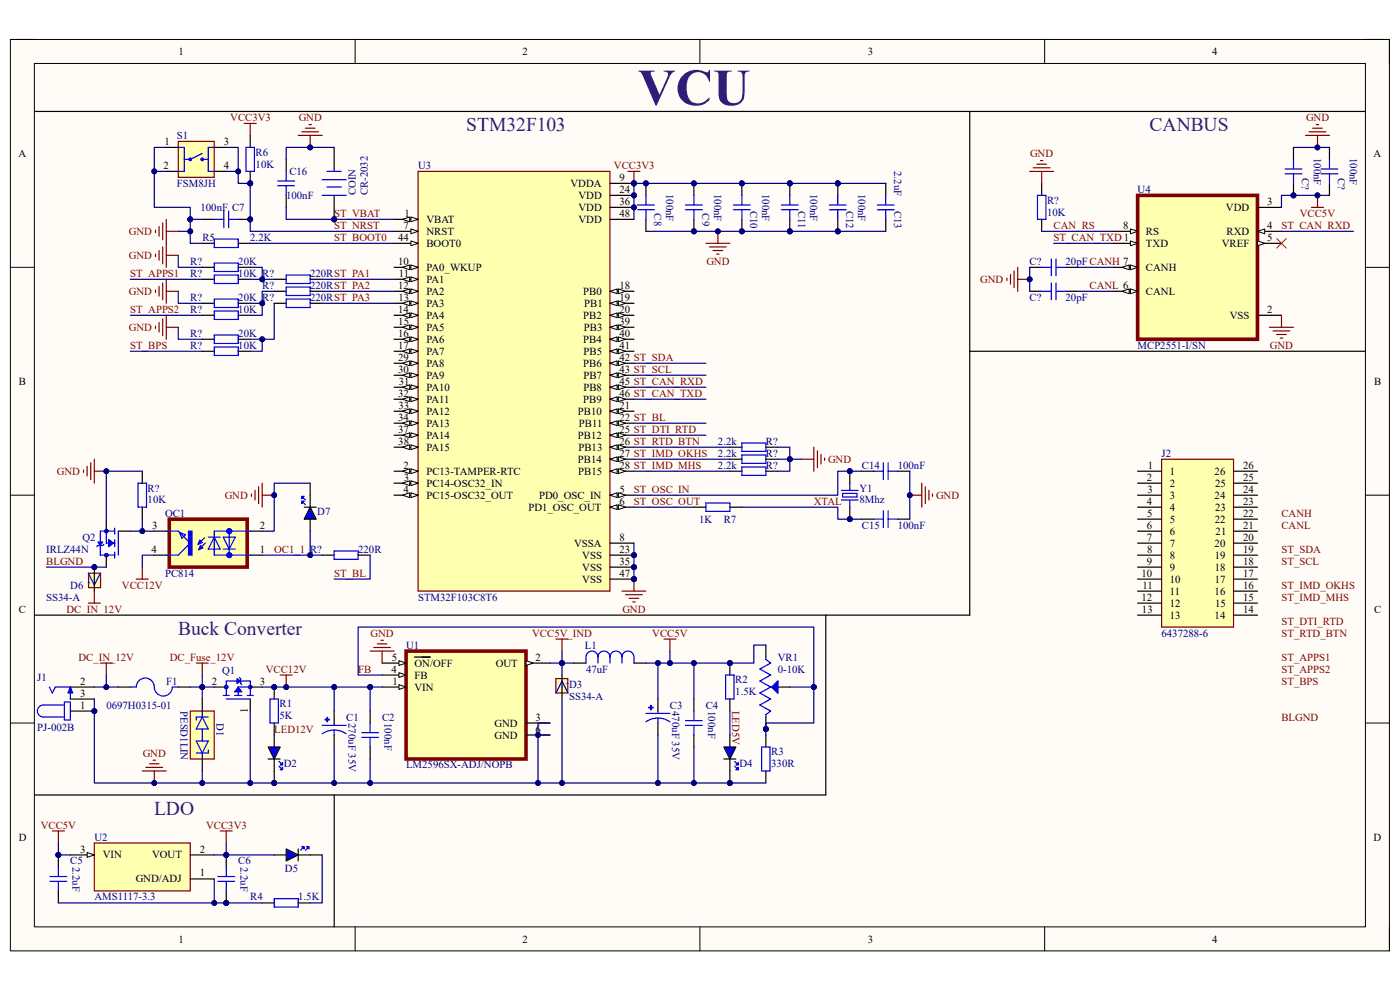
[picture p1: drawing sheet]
<svg xmlns="http://www.w3.org/2000/svg" width="297mm" height="210mm" viewBox="0 0 297 210" stroke-linecap="round" stroke-linejoin="round" font-family="sans-serif">
<defs><g id="words">
<text font-size="11" fill="#351c75" x="135.3" y="22.3">VCU</text>
<g font-size="4.1" fill="#351c75">
<text x="98.9" y="27.8">STM32F103</text>
<text x="243.9" y="27.8">CANBUS</text>
<text x="37.8" y="134.7">Buck Converter</text>
<text x="32.7" y="172.8">LDO</text>
</g>
<g font-size="2.3">
<text x="37.9" y="11.7">1</text>
<text x="110.9" y="11.7">2</text>
<text x="184.1" y="11.7">3</text>
<text x="257.1" y="11.7">4</text>
<text x="3.9" y="33.3">A</text>
<text x="34.7" y="35.9">2</text>
<text x="34.9" y="30.7">1</text>
<text x="47.5" y="30.7">3</text>
<text x="47.5" y="35.9">4</text>
<text x="291.4" y="33.3">A</text>
<text x="121" y="39.7">VDDA</text>
<text x="131.4" y="38.4">9</text>
<text x="131.4" y="40.9">24</text>
<text x="85.8" y="46">1</text>
<text x="90.5" y="47.3">VBAT</text>
<text x="122.7" y="42.2">VDD</text>
<text x="122.7" y="44.7">VDD</text>
<text x="122.7" y="47.3">VDD</text>
<text x="131.4" y="43.5">36</text>
<text x="131.4" y="46">48</text>
<text x="260.1" y="44.7">VDD</text>
<text x="268.8" y="43.5">3</text>
<text x="84.5" y="51.1">44</text>
<text x="85.6" y="48.6">7</text>
<text x="90.5" y="49.8">NRST</text>
<text x="90.5" y="52.4">BOOT0</text>
<text x="238.3" y="48.6">8</text>
<text x="243.1" y="49.8">RS</text>
<text x="243.1" y="52.4">TXD</text>
<text x="259.2" y="52.4">VREF</text>
<text x="260.2" y="49.8">RXD</text>
<text x="268.8" y="48.6">4</text>
<text x="268.8" y="51.1">5</text>
<text x="84.5" y="56.2">10</text>
<text x="84.6" y="58.7">11</text>
<text x="90.5" y="57.4">PA0_WKUP</text>
<text x="90.5" y="60">PA1</text>
<text x="243.1" y="57.4">CANH</text>
<text x="84.5" y="61.3">12</text>
<text x="84.5" y="63.8">13</text>
<text x="90.5" y="62.6">PA2</text>
<text x="90.5" y="65.1">PA3</text>
<text x="123.7" y="62.6">PB0</text>
<text x="124" y="65.1">PB1</text>
<text x="131.4" y="61.3">18</text>
<text x="131.4" y="63.8">19</text>
<text x="243.1" y="62.6">CANL</text>
<text x="84.5" y="66.4">14</text>
<text x="84.5" y="71.5">16</text>
<text x="84.5" y="68.9">15</text>
<text x="90.5" y="67.6">PA4</text>
<text x="90.5" y="70.2">PA5</text>
<text x="123.7" y="67.6">PB2</text>
<text x="123.9" y="70.2">PB3</text>
<text x="131.4" y="66.4">20</text>
<text x="131.4" y="68.9">39</text>
<text x="131.4" y="71.5">40</text>
<text x="260.9" y="67.6">VSS</text>
<text x="268.8" y="66.4">2</text>
<text x="84.5" y="74">17</text>
<text x="84.5" y="76.5">29</text>
<text x="90.5" y="72.7">PA6</text>
<text x="90.5" y="75.3">PA7</text>
<text x="90.5" y="77.8">PA8</text>
<text x="123.7" y="72.7">PB4</text>
<text x="123.7" y="77.8">PB6</text>
<text x="123.8" y="75.3">PB5</text>
<text x="131.4" y="74">41</text>
<text x="131.4" y="76.5">42 ST_SDA</text>
<text x="4" y="81.6">B</text>
<text x="84.5" y="79.1">30</text>
<text x="84.6" y="81.6">31</text>
<text x="90.5" y="80.3">PA9</text>
<text x="90.5" y="82.9">PA10</text>
<text x="123.8" y="80.3">PB7</text>
<text x="123.8" y="82.9">PB8</text>
<text x="131.4" y="79.1">43 ST_SCL</text>
<text x="131.4" y="81.6">45 ST_CAN_RXD</text>
<text x="291.5" y="81.6">B</text>
<text x="84.5" y="84.2">32</text>
<text x="84.5" y="89.3">34</text>
<text x="84.5" y="86.7">33</text>
<text x="90.5" y="85.4">PA11</text>
<text x="90.5" y="88">PA12</text>
<text x="122.6" y="88">PB10</text>
<text x="123.7" y="85.4">PB9</text>
<text x="131.4" y="84.2">46 ST_CAN_TXD</text>
<text x="131.4" y="86.7">21</text>
<text x="131.4" y="89.3">22 ST_BL</text>
<text x="84.5" y="91.8">37</text>
<text x="84.5" y="94.4">38</text>
<text x="90.5" y="90.6">PA13</text>
<text x="90.5" y="93.1">PA14</text>
<text x="90.5" y="95.6">PA15</text>
<text x="122.6" y="93.1">PB12</text>
<text x="122.7" y="95.6">PB13</text>
<text x="122.8" y="90.6">PB11</text>
<text x="131.4" y="91.8">25 ST_DTI_RTD</text>
<text x="131.4" y="94.4">26 ST_RTD_BTN</text>
<text x="85.6" y="99.4">2</text>
<text x="85.7" y="102">3</text>
<text x="90.5" y="100.7">PC13-TAMPER-RTC</text>
<text x="122.6" y="98.2">PB14</text>
<text x="122.7" y="100.7">PB15</text>
<text x="131.4" y="96.9">27 ST_IMD_OKHS</text>
<text x="131.4" y="99.4">28 ST_IMD_MHS</text>
<text x="243.3" y="102">2</text>
<text x="243.5" y="99.4">1</text>
<text x="248.2" y="100.7">1</text>
<text x="257.7" y="100.7">26</text>
<text x="263.7" y="99.4">26</text>
<text x="263.7" y="102">25</text>
<text x="85.6" y="104.5">4</text>
<text x="90.5" y="103.3">PC14-OSC32_IN</text>
<text x="90.5" y="105.8">PC15-OSC32_OUT</text>
<text x="114.4" y="105.8">PD0_OSC_IN</text>
<text x="131.4" y="104.5">5</text>
<text x="131.4" y="107.1">6</text>
<text x="243.3" y="107.1">4</text>
<text x="243.4" y="104.5">3</text>
<text x="248.2" y="103.3">2</text>
<text x="248.2" y="105.8">3</text>
<text x="257.7" y="105.8">24</text>
<text x="257.8" y="103.3">25</text>
<text x="263.7" y="104.5">24</text>
<text x="263.7" y="107.1">23</text>
<text x="32.3" y="112.1">3</text>
<text x="55.1" y="112.1">2</text>
<text x="112.1" y="108.3">PD1_OSC_OUT</text>
<text x="243.3" y="112.1">6</text>
<text x="243.4" y="109.6">5</text>
<text x="248.2" y="108.3">4</text>
<text x="248.2" y="110.9">5</text>
<text x="248.2" y="113.4">6</text>
<text x="257.7" y="110.9">22</text>
<text x="257.8" y="108.3">23</text>
<text x="257.9" y="113.4">21</text>
<text x="263.7" y="109.6">22</text>
<text x="263.7" y="112.1">21</text>
<text x="32.2" y="117.3">4</text>
<text x="55.1" y="117.3">1</text>
<text x="121.8" y="116">VSSA</text>
<text x="123.5" y="118.5">VSS</text>
<text x="131.4" y="114.7">8</text>
<text x="131.4" y="117.3">23</text>
<text x="131.4" y="119.8">35</text>
<text x="243.3" y="114.7">7</text>
<text x="243.3" y="119.8">9</text>
<text x="243.4" y="117.3">8</text>
<text x="248.2" y="116">7</text>
<text x="248.2" y="118.5">8</text>
<text x="257.7" y="116">20</text>
<text x="257.7" y="118.5">19</text>
<text x="263.7" y="114.7">20</text>
<text x="263.7" y="117.3">19</text>
<text x="263.7" y="119.8">18</text>
<text x="123.5" y="121.1">VSS</text>
<text x="123.5" y="123.6">VSS</text>
<text x="131.4" y="122.3">47</text>
<text x="242.2" y="122.3">10</text>
<text x="242.4" y="124.9">11</text>
<text x="248.2" y="121.1">9</text>
<text x="248.2" y="123.6">10</text>
<text x="257.7" y="121.1">18</text>
<text x="257.7" y="123.6">17</text>
<text x="263.7" y="122.3">17</text>
<text x="263.7" y="124.9">16</text>
<text x="4" y="130">C</text>
<text x="242.2" y="127.4">12</text>
<text x="242.3" y="130">13</text>
<text x="248.2" y="126.2">11</text>
<text x="248.2" y="128.7">12</text>
<text x="248.2" y="131.2">13</text>
<text x="257.7" y="126.2">16</text>
<text x="257.7" y="131.2">14</text>
<text x="257.8" y="128.7">15</text>
<text x="263.7" y="127.4">15</text>
<text x="263.7" y="130">14</text>
<text x="291.5" y="130">C</text>
<text x="83.1" y="142.7">4</text>
<text x="83.1" y="140.1">5</text>
<text x="87.9" y="141.4">ON/OFF</text>
<text x="87.9" y="144">FB</text>
<text x="105.2" y="141.4">OUT</text>
<text x="113.6" y="140.1">2</text>
<text x="17" y="147.8">3</text>
<text x="17" y="145.2">2</text>
<text x="44.9" y="145.2">2</text>
<text x="55.1" y="145.2">3</text>
<text x="83.3" y="145.2">1</text>
<text x="87.9" y="146.5">VIN</text>
<text x="17" y="150.3">1</text>
<text x="52.6" y="151.2" transform="rotate(-90 52.6 151.2)">1</text>
<text x="104.9" y="154.1">GND</text>
<text x="113.6" y="152.9">3</text>
<text x="113.6" y="155.4">6</text>
<text x="104.9" y="156.7">GND</text>
<text x="4" y="178.3">D</text>
<text x="291.4" y="178.3">D</text>
<text x="17" y="180.8">3</text>
<text x="21.8" y="182.1">VIN</text>
<text x="32.3" y="182.1">VOUT</text>
<text x="42.4" y="180.8">2</text>
<text x="42.4" y="185.9">1</text>
<text x="28.8" y="187.2">GND/ADJ</text>
<text x="37.9" y="199.9">1</text>
<text x="110.9" y="199.9">2</text>
<text x="184.1" y="199.9">3</text>
<text x="257.1" y="199.9">4</text>
</g>
<g font-size="2.3" fill="#000080">
<text x="37.5" y="29.5">S1</text>
<text x="54.2" y="33">R6</text>
<text x="54.2" y="35.6">10K</text>
<text x="88.7" y="35.9">U3</text>
<text x="278.7" y="33.5" transform="rotate(90 278.7 33.5)">100nF</text>
<text x="286.3" y="33.5" transform="rotate(90 286.3 33.5)">100nF</text>
<text x="37.5" y="39.7">FSM8JH</text>
<text x="61.4" y="37.1">C16</text>
<text x="75.5" y="41.4" transform="rotate(-90 75.5 41.4)">COIN</text>
<text x="78" y="41.4" transform="rotate(-90 78 41.4)">CR-2032</text>
<text x="141.4" y="41.1" transform="rotate(90 141.4 41.1)">100nF</text>
<text x="151.5" y="41.1" transform="rotate(90 151.5 41.1)">100nF</text>
<text x="161.7" y="41.1" transform="rotate(90 161.7 41.1)">100nF</text>
<text x="171.9" y="41.1" transform="rotate(90 171.9 41.1)">100nF</text>
<text x="182" y="41.1" transform="rotate(90 182 41.1)">100nF</text>
<text x="189.7" y="36.3" transform="rotate(90 189.7 36.3)">2.2uF</text>
<text x="241.3" y="40.9">U4</text>
<text x="276.2" y="37.7" transform="rotate(90 276.2 37.7)">C?</text>
<text x="283.8" y="37.7" transform="rotate(90 283.8 37.7)">C?</text>
<text x="42.5" y="44.7">100nF C7</text>
<text x="60.7" y="42.2">100nF</text>
<text x="138.8" y="45.3" transform="rotate(90 138.8 45.3)">C8</text>
<text x="149" y="45.3" transform="rotate(90 149 45.3)">C9</text>
<text x="159.2" y="44.7" transform="rotate(90 159.2 44.7)">C10</text>
<text x="169.3" y="44.7" transform="rotate(90 169.3 44.7)">C11</text>
<text x="179.5" y="44.7" transform="rotate(90 179.5 44.7)">C12</text>
<text x="189.7" y="44.7" transform="rotate(90 189.7 44.7)">C13</text>
<text x="222.1" y="43.2">R?</text>
<text x="222.1" y="45.8">10K</text>
<text x="42.9" y="51.1">R5</text>
<text x="53.1" y="51.1">2.2K</text>
<text x="40.3" y="58.7">R?</text>
<text x="40.3" y="56.2">R?</text>
<text x="50.6" y="58.7">10K</text>
<text x="50.6" y="56.2">20K</text>
<text x="55.6" y="58.7">R?</text>
<text x="65.8" y="58.7">220RST_PA1</text>
<text x="218.4" y="56.2">C?</text>
<text x="226.1" y="56.2">20pFCANH 7</text>
<text x="40.3" y="63.8">R?</text>
<text x="50.6" y="63.8">20K</text>
<text x="55.6" y="61.3">R?</text>
<text x="55.6" y="63.8">R?</text>
<text x="65.8" y="61.3">220RST_PA2</text>
<text x="65.8" y="63.8">220RST_PA3</text>
<text x="218.4" y="63.8">C?</text>
<text x="226.1" y="63.8">20pF</text>
<text x="40.3" y="66.4">R?</text>
<text x="40.3" y="71.5">R?</text>
<text x="50.6" y="66.4">10K</text>
<text x="50.6" y="71.5">20K</text>
<text x="40.3" y="74">R?</text>
<text x="50.6" y="74">10K</text>
<text x="241.3" y="74">MCP2551-I/SN</text>
<text x="152.3" y="94.4">2.2k</text>
<text x="162.5" y="94.4">R?</text>
<text x="152.3" y="99.4">2.2k</text>
<text x="152.3" y="96.9">2.2k</text>
<text x="162.5" y="99.4">R?</text>
<text x="162.5" y="96.9">R?</text>
<text x="182.8" y="99.4">C14</text>
<text x="190.5" y="99.4">100nF</text>
<text x="246.4" y="96.9">J2</text>
<text x="31.3" y="104.3">R?</text>
<text x="31.3" y="106.8">10K</text>
<text x="182.3" y="104.3">Y1</text>
<text x="182.3" y="106.8">8Mhz</text>
<text x="35" y="109.6">OC1</text>
<text x="67.3" y="109.3">D7</text>
<text x="148.3" y="110.9">1K</text>
<text x="153.5" y="110.9">R7</text>
<text x="182.8" y="112.1">C15</text>
<text x="190.5" y="112.1">100nF</text>
<text x="9.8" y="117.3">IRLZ44N</text>
<text x="17.5" y="114.7">Q2</text>
<text x="76" y="117.3">220R</text>
<text x="14.9" y="124.9">D6</text>
<text x="35" y="122.3">PC814</text>
<text x="9.8" y="127.4">SS34-A</text>
<text x="88.7" y="127.4">STM32F103C8T6</text>
<text x="86.1" y="137.6">U1</text>
<text x="124.1" y="137.6">L1</text>
<text x="246.4" y="135">6437288-6</text>
<text x="47.1" y="143">Q1</text>
<text x="124.3" y="142.7">47uF</text>
<text x="165" y="140.1">VR1</text>
<text x="165" y="142.7">0-10K</text>
<text x="7.9" y="144.5">J1</text>
<text x="35.3" y="145.2">F1</text>
<text x="120.7" y="146">D3</text>
<text x="120.7" y="148.5">SS34-A</text>
<text x="156" y="145">R2</text>
<text x="156" y="147.5">1.5K</text>
<text x="7.9" y="155">PJ-002B</text>
<text x="22.6" y="150.3">0697H0315-01</text>
<text x="38.3" y="150.8" transform="rotate(90 38.3 150.8)">PESD1LIN</text>
<text x="45.9" y="153.4" transform="rotate(90 45.9 153.4)">D1</text>
<text x="59.3" y="150.1">R1</text>
<text x="59.3" y="152.6">5K</text>
<text x="73.4" y="152.9">C1</text>
<text x="73.9" y="153.4" transform="rotate(90 73.9 153.4)">270uF 35V</text>
<text x="81.1" y="152.9">C2</text>
<text x="81.6" y="153.4" transform="rotate(90 81.6 153.4)">100nF</text>
<text x="142.1" y="150.3">C3</text>
<text x="142.6" y="150.8" transform="rotate(90 142.6 150.8)">470uF 35V</text>
<text x="149.7" y="150.3">C4</text>
<text x="150.2" y="150.8" transform="rotate(90 150.2 150.8)">100nF</text>
<text x="163.6" y="160.2">R3</text>
<text x="60.2" y="162.8">D2</text>
<text x="86.1" y="163">LM2596SX-ADJ/NOPB</text>
<text x="156.9" y="162.8">D4</text>
<text x="163.6" y="162.8">330R</text>
<text x="20" y="178.3">U2</text>
<text x="14.9" y="183.4">C5</text>
<text x="15.4" y="183.9" transform="rotate(90 15.4 183.9)">2.2uF</text>
<text x="50.5" y="183.4">C6</text>
<text x="51.1" y="183.9" transform="rotate(90 51.1 183.9)">2.2uF</text>
<text x="60.5" y="184.9">D5</text>
<text x="20" y="191">AMS1117-3.3</text>
<text x="53.1" y="191">R4</text>
<text x="63.3" y="191">1.5K</text>
</g>
<g font-size="2.3" fill="#800000">
<text x="48.9" y="25.7">VCC3V3</text>
<text x="63.4" y="25.7">GND</text>
<text x="277.1" y="25.7">GND</text>
<text x="130.3" y="35.9">VCC3V3</text>
<text x="218.5" y="33.3">GND</text>
<text x="70.9" y="46">ST_VBAT</text>
<text x="275.8" y="46">VCC5V</text>
<text x="27.3" y="49.8">GND</text>
<text x="70.9" y="48.6">ST_NRST</text>
<text x="70.9" y="51.1">ST_BOOT0</text>
<text x="223.5" y="51.1">ST_CAN_TXD 1</text>
<text x="223.5" y="48.6">CAN_RS</text>
<text x="271.9" y="48.6">ST_CAN_RXD</text>
<text x="27.3" y="54.9">GND</text>
<text x="27.6" y="58.7">ST_APPS1</text>
<text x="149.9" y="56.2">GND</text>
<text x="207.9" y="60">GND</text>
<text x="27.3" y="62.6">GND</text>
<text x="231.1" y="61.3">CANL 6</text>
<text x="27.3" y="70.2">GND</text>
<text x="27.6" y="66.4">ST_APPS2</text>
<text x="27.6" y="74">ST_BPS</text>
<text x="269.4" y="74">GND</text>
<text x="12.1" y="100.7">GND</text>
<text x="175.7" y="98.2">GND</text>
<text x="47.7" y="105.8">GND</text>
<text x="134.5" y="104.5">ST_OSC_IN</text>
<text x="134.5" y="107.1">ST_OSC_OUT</text>
<text x="172.6" y="107.1">XTAL</text>
<text x="198.6" y="105.8">GND</text>
<text x="271.9" y="109.6">CANH</text>
<text x="271.9" y="112.1">CANL</text>
<text x="9.8" y="119.8">BLGND</text>
<text x="58.2" y="117.3">OC1_1 R?</text>
<text x="271.9" y="117.3">ST_SDA</text>
<text x="271.9" y="119.8">ST_SCL</text>
<text x="25.9" y="124.9">VCC12V</text>
<text x="70.9" y="122.3">ST_BL</text>
<text x="271.9" y="124.9">ST_IMD_OKHS</text>
<text x="14.1" y="130">DC_IN_12V</text>
<text x="132" y="130">GND</text>
<text x="271.9" y="127.4">ST_IMD_MHS</text>
<text x="78.6" y="135">GND</text>
<text x="112.9" y="135">VCC5V_IND</text>
<text x="138.4" y="135">VCC5V</text>
<text x="271.9" y="135">ST_RTD_BTN</text>
<text x="271.9" y="132.5">ST_DTI_RTD</text>
<text x="16.6" y="140.1">DC_IN_12V</text>
<text x="36" y="140.1">DC_Fuse_12V</text>
<text x="56.4" y="142.7">VCC12V</text>
<text x="76" y="142.7">FB</text>
<text x="271.9" y="140.1">ST_APPS1</text>
<text x="271.9" y="142.7">ST_APPS2</text>
<text x="271.9" y="145.2">ST_BPS</text>
<text x="58.2" y="155.4">LED12V</text>
<text x="155.3" y="150.8" transform="rotate(90 155.3 150.8)">LED5V</text>
<text x="271.9" y="152.9">BLGND</text>
<text x="30.3" y="160.5">GND</text>
<text x="8.6" y="175.8">VCC5V</text>
<text x="43.7" y="175.8">VCC3V3</text>
</g>
</g></defs>
<path d="M2.2 8.4h292.6v193.3h-292.6z" fill-rule="evenodd" fill="#fffcf8"/>
<path d="M2.2 8.4h292.6v193.3h-292.6z" fill="none" stroke="#000" stroke-width=".21"/>
<path d="M7.3 13.5h282.4v183.1h-282.4z" fill-rule="evenodd" fill="#fffcf8"/>
<g fill="none" stroke="#000" stroke-width=".21">
<path d="M2.2 8.4h5.1M7.3 13.5h282.4v183.1h-282.4zM75.3 8.4v5.1M148.5 8.4v5.1M221.6 8.4v5.1M289.7 8.4h5.1v5.1M2.2 56.7h5.1M289.7 56.7h5.1M2.2 105h5.1M289.7 105.1h5.1M2.2 153.4h5.1M289.7 153.4h5.1"/>
<path d="M75.3 196.6v5.1M148.5 196.6v5.1M221.6 196.6v5.1M294.8 196.6v5.1"/>
</g>
<path d="M7.3 23.6h282.4" fill="none" stroke="#000" stroke-width=".25"/>
<circle cx="134.5" cy="38.9" r=".51" fill="#000080"/>
<circle cx="134.5" cy="38.9" r=".51" fill="none" stroke="#000080" stroke-width=".21"/>
<circle cx="134.5" cy="41.4" r=".51" fill="#000080"/>
<circle cx="134.5" cy="41.4" r=".51" fill="none" stroke="#000080" stroke-width=".21"/>
<circle cx="134.5" cy="44" r=".51" fill="#000080"/>
<circle cx="134.5" cy="44" r=".51" fill="none" stroke="#000080" stroke-width=".21"/>
<circle cx="134.5" cy="117.8" r=".51" fill="#000080"/>
<circle cx="134.5" cy="117.8" r=".51" fill="none" stroke="#000080" stroke-width=".21"/>
<circle cx="134.5" cy="120.3" r=".51" fill="#000080"/>
<circle cx="134.5" cy="120.3" r=".51" fill="none" stroke="#000080" stroke-width=".21"/>
<circle cx="134.5" cy="122.9" r=".51" fill="#000080"/>
<circle cx="134.5" cy="122.9" r=".51" fill="none" stroke="#000080" stroke-width=".21"/>
<path d="M88.7 36.4h40.7v89h-40.7z" fill-rule="evenodd" fill="#ffffb0"/>
<path d="M88.7 36.4h40.7v89h-40.7z" fill="none" stroke="#800000" stroke-width=".25"/>
<path d="M83.6 46.5h5.1" fill="none" stroke="#000" stroke-width=".25"/>
<path d="M87.2 46l1.5 .5-1.5 .5z" fill="#f8fcff"/>
<path d="M87.2 46l1.5 .5-1.5 .5z" fill="none" stroke="#000" stroke-width=".21"/>
<path d="M85.4 46.5l1.5-.5v1z" fill="#f8fcff"/>
<path d="M85.4 46.5l1.5-.5v1z" fill="none" stroke="#000" stroke-width=".21"/>
<path d="M83.6 49.1h5.1" fill="none" stroke="#000" stroke-width=".25"/>
<path d="M87.2 48.6l1.5 .5-1.5 .5z" fill="#f8fcff"/>
<path d="M87.2 48.6l1.5 .5-1.5 .5z" fill="none" stroke="#000" stroke-width=".21"/>
<path d="M83.6 51.6h5.1" fill="none" stroke="#000" stroke-width=".25"/>
<path d="M87.2 51.1l1.5 .5-1.5 .5z" fill="#f8fcff"/>
<path d="M87.2 51.1l1.5 .5-1.5 .5z" fill="none" stroke="#000" stroke-width=".21"/>
<path d="M83.6 56.7h5.1" fill="none" stroke="#000" stroke-width=".25"/>
<path d="M87.2 56.2l1.5 .5-1.5 .5z" fill="#f8fcff"/>
<path d="M87.2 56.2l1.5 .5-1.5 .5z" fill="none" stroke="#000" stroke-width=".21"/>
<path d="M85.4 56.7l1.5-.5v1z" fill="#f8fcff"/>
<path d="M85.4 56.7l1.5-.5v1z" fill="none" stroke="#000" stroke-width=".21"/>
<path d="M83.6 59.3h5.1" fill="none" stroke="#000" stroke-width=".25"/>
<path d="M87.2 58.7l1.5 .6-1.5 .5z" fill="#f8fcff"/>
<path d="M87.2 58.7l1.5 .6-1.5 .5z" fill="none" stroke="#000" stroke-width=".21"/>
<path d="M85.4 59.3l1.5-.6v1.1z" fill="#f8fcff"/>
<path d="M85.4 59.3l1.5-.6v1.1z" fill="none" stroke="#000" stroke-width=".21"/>
<path d="M83.6 61.8h5.1" fill="none" stroke="#000" stroke-width=".25"/>
<path d="M87.2 61.3l1.5 .5-1.5 .5z" fill="#f8fcff"/>
<path d="M87.2 61.3l1.5 .5-1.5 .5z" fill="none" stroke="#000" stroke-width=".21"/>
<path d="M85.4 61.8l1.5-.5v1z" fill="#f8fcff"/>
<path d="M85.4 61.8l1.5-.5v1z" fill="none" stroke="#000" stroke-width=".21"/>
<path d="M83.6 64.3h5.1" fill="none" stroke="#000" stroke-width=".25"/>
<path d="M87.2 63.8l1.5 .5-1.5 .5z" fill="#f8fcff"/>
<path d="M87.2 63.8l1.5 .5-1.5 .5z" fill="none" stroke="#000" stroke-width=".21"/>
<path d="M85.4 64.3l1.5-.5v1z" fill="#f8fcff"/>
<path d="M85.4 64.3l1.5-.5v1z" fill="none" stroke="#000" stroke-width=".21"/>
<path d="M83.6 66.9h5.1" fill="none" stroke="#000" stroke-width=".25"/>
<path d="M87.2 66.4l1.5 .5-1.5 .5z" fill="#f8fcff"/>
<path d="M87.2 66.4l1.5 .5-1.5 .5z" fill="none" stroke="#000" stroke-width=".21"/>
<path d="M85.4 66.9l1.5-.5v1z" fill="#f8fcff"/>
<path d="M85.4 66.9l1.5-.5v1z" fill="none" stroke="#000" stroke-width=".21"/>
<path d="M83.6 69.4h5.1" fill="none" stroke="#000" stroke-width=".25"/>
<path d="M87.2 68.9l1.5 .5-1.5 .5z" fill="#f8fcff"/>
<path d="M87.2 68.9l1.5 .5-1.5 .5z" fill="none" stroke="#000" stroke-width=".21"/>
<path d="M85.4 69.4l1.5-.5v1z" fill="#f8fcff"/>
<path d="M85.4 69.4l1.5-.5v1z" fill="none" stroke="#000" stroke-width=".21"/>
<path d="M83.6 72h5.1" fill="none" stroke="#000" stroke-width=".25"/>
<path d="M87.2 71.5l1.5 .5-1.5 .5z" fill="#f8fcff"/>
<path d="M87.2 71.5l1.5 .5-1.5 .5z" fill="none" stroke="#000" stroke-width=".21"/>
<path d="M85.4 72l1.5-.5v1z" fill="#f8fcff"/>
<path d="M85.4 72l1.5-.5v1z" fill="none" stroke="#000" stroke-width=".21"/>
<path d="M83.6 74.5h5.1" fill="none" stroke="#000" stroke-width=".25"/>
<path d="M87.2 74l1.5 .5-1.5 .5z" fill="#f8fcff"/>
<path d="M87.2 74l1.5 .5-1.5 .5z" fill="none" stroke="#000" stroke-width=".21"/>
<path d="M85.4 74.5l1.5-.5v1z" fill="#f8fcff"/>
<path d="M85.4 74.5l1.5-.5v1z" fill="none" stroke="#000" stroke-width=".21"/>
<path d="M83.6 77.1h5.1" fill="none" stroke="#000" stroke-width=".25"/>
<path d="M87.2 76.6l1.5 .5-1.5 .5z" fill="#f8fcff"/>
<path d="M87.2 76.6l1.5 .5-1.5 .5z" fill="none" stroke="#000" stroke-width=".21"/>
<path d="M85.4 77.1l1.5-.5v1z" fill="#f8fcff"/>
<path d="M85.4 77.1l1.5-.5v1z" fill="none" stroke="#000" stroke-width=".21"/>
<path d="M83.6 79.6h5.1" fill="none" stroke="#000" stroke-width=".25"/>
<path d="M87.2 79.1l1.5 .5-1.5 .5z" fill="#f8fcff"/>
<path d="M87.2 79.1l1.5 .5-1.5 .5z" fill="none" stroke="#000" stroke-width=".21"/>
<path d="M85.4 79.6l1.5-.5v1z" fill="#f8fcff"/>
<path d="M85.4 79.6l1.5-.5v1z" fill="none" stroke="#000" stroke-width=".21"/>
<path d="M83.6 82.1h5.1" fill="none" stroke="#000" stroke-width=".25"/>
<path d="M87.2 81.6l1.5 .5-1.5 .6z" fill="#f8fcff"/>
<path d="M87.2 81.6l1.5 .5-1.5 .6z" fill="none" stroke="#000" stroke-width=".21"/>
<path d="M85.4 82.1l1.5-.5v1.1z" fill="#f8fcff"/>
<path d="M85.4 82.1l1.5-.5v1.1z" fill="none" stroke="#000" stroke-width=".21"/>
<path d="M83.6 84.7h5.1" fill="none" stroke="#000" stroke-width=".25"/>
<path d="M87.2 84.2l1.5 .5-1.5 .5z" fill="#f8fcff"/>
<path d="M87.2 84.2l1.5 .5-1.5 .5z" fill="none" stroke="#000" stroke-width=".21"/>
<path d="M85.4 84.7l1.5-.5v1z" fill="#f8fcff"/>
<path d="M85.4 84.7l1.5-.5v1z" fill="none" stroke="#000" stroke-width=".21"/>
<path d="M83.6 87.2h5.1" fill="none" stroke="#000" stroke-width=".25"/>
<path d="M87.2 86.7l1.5 .5-1.5 .5z" fill="#f8fcff"/>
<path d="M87.2 86.7l1.5 .5-1.5 .5z" fill="none" stroke="#000" stroke-width=".21"/>
<path d="M85.4 87.2l1.5-.5v1z" fill="#f8fcff"/>
<path d="M85.4 87.2l1.5-.5v1z" fill="none" stroke="#000" stroke-width=".21"/>
<path d="M83.6 89.8h5.1" fill="none" stroke="#000" stroke-width=".25"/>
<path d="M87.2 89.3l1.5 .5-1.5 .5z" fill="#f8fcff"/>
<path d="M87.2 89.3l1.5 .5-1.5 .5z" fill="none" stroke="#000" stroke-width=".21"/>
<path d="M85.4 89.8l1.5-.5v1z" fill="#f8fcff"/>
<path d="M85.4 89.8l1.5-.5v1z" fill="none" stroke="#000" stroke-width=".21"/>
<path d="M83.6 92.3h5.1" fill="none" stroke="#000" stroke-width=".25"/>
<path d="M87.2 91.8l1.5 .5-1.5 .5z" fill="#f8fcff"/>
<path d="M87.2 91.8l1.5 .5-1.5 .5z" fill="none" stroke="#000" stroke-width=".21"/>
<path d="M85.4 92.3l1.5-.5v1z" fill="#f8fcff"/>
<path d="M85.4 92.3l1.5-.5v1z" fill="none" stroke="#000" stroke-width=".21"/>
<path d="M83.6 94.9h5.1" fill="none" stroke="#000" stroke-width=".25"/>
<path d="M87.2 94.4l1.5 .5-1.5 .5z" fill="#f8fcff"/>
<path d="M87.2 94.4l1.5 .5-1.5 .5z" fill="none" stroke="#000" stroke-width=".21"/>
<path d="M85.4 94.9l1.5-.5v1z" fill="#f8fcff"/>
<path d="M85.4 94.9l1.5-.5v1z" fill="none" stroke="#000" stroke-width=".21"/>
<path d="M83.6 100h5.1" fill="none" stroke="#000" stroke-width=".25"/>
<path d="M87.2 99.4l1.5 .6-1.5 .5z" fill="#f8fcff"/>
<path d="M87.2 99.4l1.5 .6-1.5 .5z" fill="none" stroke="#000" stroke-width=".21"/>
<path d="M85.4 100l1.5-.6v1.1z" fill="#f8fcff"/>
<path d="M85.4 100l1.5-.6v1.1z" fill="none" stroke="#000" stroke-width=".21"/>
<path d="M83.6 102.5h5.1" fill="none" stroke="#000" stroke-width=".25"/>
<path d="M87.2 102l1.5 .5-1.5 .5z" fill="#f8fcff"/>
<path d="M87.2 102l1.5 .5-1.5 .5z" fill="none" stroke="#000" stroke-width=".21"/>
<path d="M85.4 102.5l1.5-.5v1z" fill="#f8fcff"/>
<path d="M85.4 102.5l1.5-.5v1z" fill="none" stroke="#000" stroke-width=".21"/>
<path d="M83.6 105h5.1" fill="none" stroke="#000" stroke-width=".25"/>
<path d="M87.2 104.5l1.5 .5-1.5 .6z" fill="#f8fcff"/>
<path d="M87.2 104.5l1.5 .5-1.5 .6z" fill="none" stroke="#000" stroke-width=".21"/>
<path d="M85.4 105l1.5-.5v1.1z" fill="#f8fcff"/>
<path d="M85.4 105l1.5-.5v1.1z" fill="none" stroke="#000" stroke-width=".21"/>
<path d="M129.4 38.9h5.1" fill="none" stroke="#000" stroke-width=".25"/>
<circle cx="134.5" cy="38.9" r=".51" fill="#000080"/>
<circle cx="134.5" cy="38.9" r=".51" fill="none" stroke="#000080" stroke-width=".21"/>
<path d="M129.4 41.4h5.1" fill="none" stroke="#000" stroke-width=".25"/>
<circle cx="134.5" cy="41.4" r=".51" fill="#000080"/>
<circle cx="134.5" cy="41.4" r=".51" fill="none" stroke="#000080" stroke-width=".21"/>
<path d="M129.4 44h5.1" fill="none" stroke="#000" stroke-width=".25"/>
<circle cx="134.5" cy="44" r=".51" fill="#000080"/>
<circle cx="134.5" cy="44" r=".51" fill="none" stroke="#000080" stroke-width=".21"/>
<path d="M129.4 46.5h5.1M129.4 61.8h5.1" fill="none" stroke="#000" stroke-width=".25"/>
<path d="M129.4 61.8l1.5-.5v1z" fill="#f8fcff"/>
<path d="M129.4 61.8l1.5-.5v1z" fill="none" stroke="#000" stroke-width=".21"/>
<path d="M131.2 61.3l1.5 .5-1.5 .5z" fill="#f8fcff"/>
<path d="M131.2 61.3l1.5 .5-1.5 .5z" fill="none" stroke="#000" stroke-width=".21"/>
<path d="M129.4 64.3h5.1" fill="none" stroke="#000" stroke-width=".25"/>
<path d="M129.4 64.3l1.5-.5v1z" fill="#f8fcff"/>
<path d="M129.4 64.3l1.5-.5v1z" fill="none" stroke="#000" stroke-width=".21"/>
<path d="M131.2 63.8l1.5 .5-1.5 .5z" fill="#f8fcff"/>
<path d="M131.2 63.8l1.5 .5-1.5 .5z" fill="none" stroke="#000" stroke-width=".21"/>
<path d="M129.4 66.9h5.1" fill="none" stroke="#000" stroke-width=".25"/>
<path d="M129.4 66.9l1.5-.5v1z" fill="#f8fcff"/>
<path d="M129.4 66.9l1.5-.5v1z" fill="none" stroke="#000" stroke-width=".21"/>
<path d="M131.2 66.4l1.5 .5-1.5 .5z" fill="#f8fcff"/>
<path d="M131.2 66.4l1.5 .5-1.5 .5z" fill="none" stroke="#000" stroke-width=".21"/>
<path d="M129.4 69.4h5.1" fill="none" stroke="#000" stroke-width=".25"/>
<path d="M129.4 69.4l1.5-.5v1z" fill="#f8fcff"/>
<path d="M129.4 69.4l1.5-.5v1z" fill="none" stroke="#000" stroke-width=".21"/>
<path d="M131.2 68.9l1.5 .5-1.5 .5z" fill="#f8fcff"/>
<path d="M131.2 68.9l1.5 .5-1.5 .5z" fill="none" stroke="#000" stroke-width=".21"/>
<path d="M129.4 72h5.1" fill="none" stroke="#000" stroke-width=".25"/>
<path d="M129.4 72l1.5-.5v1z" fill="#f8fcff"/>
<path d="M129.4 72l1.5-.5v1z" fill="none" stroke="#000" stroke-width=".21"/>
<path d="M131.2 71.5l1.5 .5-1.5 .5z" fill="#f8fcff"/>
<path d="M131.2 71.5l1.5 .5-1.5 .5z" fill="none" stroke="#000" stroke-width=".21"/>
<path d="M129.4 74.5h5.1" fill="none" stroke="#000" stroke-width=".25"/>
<path d="M129.4 74.5l1.5-.5v1z" fill="#f8fcff"/>
<path d="M129.4 74.5l1.5-.5v1z" fill="none" stroke="#000" stroke-width=".21"/>
<path d="M131.2 74l1.5 .5-1.5 .5z" fill="#f8fcff"/>
<path d="M131.2 74l1.5 .5-1.5 .5z" fill="none" stroke="#000" stroke-width=".21"/>
<path d="M129.4 77.1h5.1" fill="none" stroke="#000" stroke-width=".25"/>
<path d="M129.4 77.1l1.5-.5v1z" fill="#f8fcff"/>
<path d="M129.4 77.1l1.5-.5v1z" fill="none" stroke="#000" stroke-width=".21"/>
<path d="M131.2 76.6l1.5 .5-1.5 .5z" fill="#f8fcff"/>
<path d="M131.2 76.6l1.5 .5-1.5 .5z" fill="none" stroke="#000" stroke-width=".21"/>
<path d="M129.4 79.6h5.1" fill="none" stroke="#000" stroke-width=".25"/>
<path d="M129.4 79.6l1.5-.5v1z" fill="#f8fcff"/>
<path d="M129.4 79.6l1.5-.5v1z" fill="none" stroke="#000" stroke-width=".21"/>
<path d="M131.2 79.1l1.5 .5-1.5 .5z" fill="#f8fcff"/>
<path d="M131.2 79.1l1.5 .5-1.5 .5z" fill="none" stroke="#000" stroke-width=".21"/>
<path d="M129.4 82.1h5.1" fill="none" stroke="#000" stroke-width=".25"/>
<path d="M129.4 82.1l1.5-.5v1.1z" fill="#f8fcff"/>
<path d="M129.4 82.1l1.5-.5v1.1z" fill="none" stroke="#000" stroke-width=".21"/>
<path d="M131.2 81.6l1.5 .5-1.5 .6z" fill="#f8fcff"/>
<path d="M131.2 81.6l1.5 .5-1.5 .6z" fill="none" stroke="#000" stroke-width=".21"/>
<path d="M129.4 84.7h5.1" fill="none" stroke="#000" stroke-width=".25"/>
<path d="M129.4 84.7l1.5-.5v1z" fill="#f8fcff"/>
<path d="M129.4 84.7l1.5-.5v1z" fill="none" stroke="#000" stroke-width=".21"/>
<path d="M131.2 84.2l1.5 .5-1.5 .5z" fill="#f8fcff"/>
<path d="M131.2 84.2l1.5 .5-1.5 .5z" fill="none" stroke="#000" stroke-width=".21"/>
<path d="M129.4 87.2h5.1" fill="none" stroke="#000" stroke-width=".25"/>
<path d="M129.4 87.2l1.5-.5v1z" fill="#f8fcff"/>
<path d="M129.4 87.2l1.5-.5v1z" fill="none" stroke="#000" stroke-width=".21"/>
<path d="M131.2 86.7l1.5 .5-1.5 .5z" fill="#f8fcff"/>
<path d="M131.2 86.7l1.5 .5-1.5 .5z" fill="none" stroke="#000" stroke-width=".21"/>
<path d="M129.4 89.8h5.1" fill="none" stroke="#000" stroke-width=".25"/>
<path d="M129.4 89.8l1.5-.5v1z" fill="#f8fcff"/>
<path d="M129.4 89.8l1.5-.5v1z" fill="none" stroke="#000" stroke-width=".21"/>
<path d="M131.2 89.3l1.5 .5-1.5 .5z" fill="#f8fcff"/>
<path d="M131.2 89.3l1.5 .5-1.5 .5z" fill="none" stroke="#000" stroke-width=".21"/>
<path d="M129.4 92.3h5.1" fill="none" stroke="#000" stroke-width=".25"/>
<path d="M129.4 92.3l1.5-.5v1z" fill="#f8fcff"/>
<path d="M129.4 92.3l1.5-.5v1z" fill="none" stroke="#000" stroke-width=".21"/>
<path d="M131.2 91.8l1.5 .5-1.5 .5z" fill="#f8fcff"/>
<path d="M131.2 91.8l1.5 .5-1.5 .5z" fill="none" stroke="#000" stroke-width=".21"/>
<path d="M129.4 94.9h5.1" fill="none" stroke="#000" stroke-width=".25"/>
<path d="M129.4 94.9l1.5-.5v1z" fill="#f8fcff"/>
<path d="M129.4 94.9l1.5-.5v1z" fill="none" stroke="#000" stroke-width=".21"/>
<path d="M131.2 94.4l1.5 .5-1.5 .5z" fill="#f8fcff"/>
<path d="M131.2 94.4l1.5 .5-1.5 .5z" fill="none" stroke="#000" stroke-width=".21"/>
<path d="M129.4 97.4h5.1" fill="none" stroke="#000" stroke-width=".25"/>
<path d="M129.4 97.4l1.5-.5v1z" fill="#f8fcff"/>
<path d="M129.4 97.4l1.5-.5v1z" fill="none" stroke="#000" stroke-width=".21"/>
<path d="M131.2 96.9l1.5 .5-1.5 .5z" fill="#f8fcff"/>
<path d="M131.2 96.9l1.5 .5-1.5 .5z" fill="none" stroke="#000" stroke-width=".21"/>
<path d="M129.4 100h5.1" fill="none" stroke="#000" stroke-width=".25"/>
<path d="M129.4 100l1.5-.6v1.1z" fill="#f8fcff"/>
<path d="M129.4 100l1.5-.6v1.1z" fill="none" stroke="#000" stroke-width=".21"/>
<path d="M131.2 99.4l1.5 .6-1.5 .5z" fill="#f8fcff"/>
<path d="M131.2 99.4l1.5 .6-1.5 .5z" fill="none" stroke="#000" stroke-width=".21"/>
<path d="M129.4 105h5.1" fill="none" stroke="#000" stroke-width=".25"/>
<path d="M129.4 105l1.5-.5v1.1z" fill="#f8fcff"/>
<path d="M129.4 105l1.5-.5v1.1z" fill="none" stroke="#000" stroke-width=".21"/>
<path d="M131.2 104.5l1.5 .5-1.5 .6z" fill="#f8fcff"/>
<path d="M131.2 104.5l1.5 .5-1.5 .6z" fill="none" stroke="#000" stroke-width=".21"/>
<path d="M129.4 107.6h5.1" fill="none" stroke="#000" stroke-width=".25"/>
<path d="M129.4 107.6l1.5-.5v1z" fill="#f8fcff"/>
<path d="M129.4 107.6l1.5-.5v1z" fill="none" stroke="#000" stroke-width=".21"/>
<path d="M131.2 107.1l1.5 .5-1.5 .5z" fill="#f8fcff"/>
<path d="M131.2 107.1l1.5 .5-1.5 .5z" fill="none" stroke="#000" stroke-width=".21"/>
<path d="M129.4 115.2h5.1M129.4 117.8h5.1" fill="none" stroke="#000" stroke-width=".25"/>
<circle cx="134.5" cy="117.8" r=".51" fill="#000080"/>
<circle cx="134.5" cy="117.8" r=".51" fill="none" stroke="#000080" stroke-width=".21"/>
<path d="M129.4 120.3h5.1" fill="none" stroke="#000" stroke-width=".25"/>
<circle cx="134.5" cy="120.3" r=".51" fill="#000080"/>
<circle cx="134.5" cy="120.3" r=".51" fill="none" stroke="#000080" stroke-width=".21"/>
<path d="M129.4 122.9h5.1" fill="none" stroke="#000" stroke-width=".25"/>
<circle cx="134.5" cy="122.9" r=".51" fill="#000080"/>
<circle cx="134.5" cy="122.9" r=".51" fill="none" stroke="#000080" stroke-width=".21"/>
<path d="M131.9 125.4h5.1M132.7 126.2h3.6M133.5 126.9h2M134.2 127.7h.5M134.5 122.9v2.5" fill="none" stroke="#800000" stroke-width=".25"/>
<circle cx="134.5" cy="122.9" r=".51" fill="#000080"/>
<circle cx="134.5" cy="122.9" r=".51" fill="none" stroke="#000080" stroke-width=".21"/>
<path d="M133.2 36.4h2.6M134.5 36.4v2.5" fill="none" stroke="#800000" stroke-width=".25"/>
<circle cx="134.5" cy="38.9" r=".51" fill="#000080"/>
<circle cx="134.5" cy="38.9" r=".51" fill="none" stroke="#000080" stroke-width=".21"/>
<circle cx="137" cy="38.9" r=".51" fill="#000080"/>
<circle cx="137" cy="38.9" r=".51" fill="none" stroke="#000080" stroke-width=".21"/>
<path d="M137 38.9v2.5M137 46.5v2.6" fill="none" stroke="#000" stroke-width=".25"/>
<circle cx="137" cy="38.9" r=".51" fill="#000080"/>
<circle cx="137" cy="38.9" r=".51" fill="none" stroke="#000080" stroke-width=".21"/>
<path d="M135.3 44.5h3.5M135.3 43.5h3.5M137 41.4v2.1M137 44.5v2" fill="none" stroke="#00f" stroke-width=".25"/>
<circle cx="147.2" cy="49.1" r=".51" fill="#000080"/>
<circle cx="147.2" cy="49.1" r=".51" fill="none" stroke="#000080" stroke-width=".21"/>
<circle cx="147.2" cy="38.9" r=".51" fill="#000080"/>
<circle cx="147.2" cy="38.9" r=".51" fill="none" stroke="#000080" stroke-width=".21"/>
<path d="M147.2 46.5v2.6" fill="none" stroke="#000" stroke-width=".25"/>
<circle cx="147.2" cy="49.1" r=".51" fill="#000080"/>
<circle cx="147.2" cy="49.1" r=".51" fill="none" stroke="#000080" stroke-width=".21"/>
<path d="M147.2 38.9v2.5" fill="none" stroke="#000" stroke-width=".25"/>
<circle cx="147.2" cy="38.9" r=".51" fill="#000080"/>
<circle cx="147.2" cy="38.9" r=".51" fill="none" stroke="#000080" stroke-width=".21"/>
<path d="M145.4 44.5h3.6M145.4 43.5h3.6M147.2 41.4v2.1M147.2 44.5v2" fill="none" stroke="#00f" stroke-width=".25"/>
<circle cx="157.4" cy="49.1" r=".51" fill="#000080"/>
<circle cx="157.4" cy="49.1" r=".51" fill="none" stroke="#000080" stroke-width=".21"/>
<circle cx="157.4" cy="38.9" r=".51" fill="#000080"/>
<circle cx="157.4" cy="38.9" r=".51" fill="none" stroke="#000080" stroke-width=".21"/>
<path d="M157.4 46.5v2.6" fill="none" stroke="#000" stroke-width=".25"/>
<circle cx="157.4" cy="49.1" r=".51" fill="#000080"/>
<circle cx="157.4" cy="49.1" r=".51" fill="none" stroke="#000080" stroke-width=".21"/>
<path d="M157.4 38.9v2.5" fill="none" stroke="#000" stroke-width=".25"/>
<circle cx="157.4" cy="38.9" r=".51" fill="#000080"/>
<circle cx="157.4" cy="38.9" r=".51" fill="none" stroke="#000080" stroke-width=".21"/>
<path d="M155.6 44.5h3.6M155.6 43.5h3.6M157.4 41.4v2.1M157.4 44.5v2" fill="none" stroke="#00f" stroke-width=".25"/>
<circle cx="167.6" cy="49.1" r=".51" fill="#000080"/>
<circle cx="167.6" cy="49.1" r=".51" fill="none" stroke="#000080" stroke-width=".21"/>
<circle cx="167.6" cy="38.9" r=".51" fill="#000080"/>
<circle cx="167.6" cy="38.9" r=".51" fill="none" stroke="#000080" stroke-width=".21"/>
<path d="M167.6 46.5v2.6" fill="none" stroke="#000" stroke-width=".25"/>
<circle cx="167.6" cy="49.1" r=".51" fill="#000080"/>
<circle cx="167.6" cy="49.1" r=".51" fill="none" stroke="#000080" stroke-width=".21"/>
<path d="M167.6 38.9v2.5" fill="none" stroke="#000" stroke-width=".25"/>
<circle cx="167.6" cy="38.9" r=".51" fill="#000080"/>
<circle cx="167.6" cy="38.9" r=".51" fill="none" stroke="#000080" stroke-width=".21"/>
<path d="M165.8 44.5h3.5M165.8 43.5h3.5M167.6 41.4v2.1M167.6 44.5v2" fill="none" stroke="#00f" stroke-width=".25"/>
<path d="M149.8 51.6h5M150.5 52.4h3.6M151.3 53.1h2M152 53.9h.6M152.3 49.1v2.5" fill="none" stroke="#800000" stroke-width=".25"/>
<circle cx="152.3" cy="49.1" r=".51" fill="#000080"/>
<circle cx="152.3" cy="49.1" r=".51" fill="none" stroke="#000080" stroke-width=".21"/>
<circle cx="177.7" cy="49.1" r=".51" fill="#000080"/>
<circle cx="177.7" cy="49.1" r=".51" fill="none" stroke="#000080" stroke-width=".21"/>
<circle cx="177.7" cy="38.9" r=".51" fill="#000080"/>
<circle cx="177.7" cy="38.9" r=".51" fill="none" stroke="#000080" stroke-width=".21"/>
<path d="M177.7 46.5v2.6" fill="none" stroke="#000" stroke-width=".25"/>
<circle cx="177.7" cy="49.1" r=".51" fill="#000080"/>
<circle cx="177.7" cy="49.1" r=".51" fill="none" stroke="#000080" stroke-width=".21"/>
<path d="M177.7 38.9v2.5" fill="none" stroke="#000" stroke-width=".25"/>
<circle cx="177.7" cy="38.9" r=".51" fill="#000080"/>
<circle cx="177.7" cy="38.9" r=".51" fill="none" stroke="#000080" stroke-width=".21"/>
<path d="M176 44.5h3.5M176 43.5h3.5M177.7 41.4v2.1M177.7 44.5v2" fill="none" stroke="#00f" stroke-width=".25"/>
<circle cx="180.3" cy="110.1" r=".51" fill="#000080"/>
<circle cx="180.3" cy="110.1" r=".51" fill="none" stroke="#000080" stroke-width=".21"/>
<circle cx="180.3" cy="100" r=".51" fill="#000080"/>
<circle cx="180.3" cy="100" r=".51" fill="none" stroke="#000080" stroke-width=".21"/>
<path d="M178.5 104h3.6M178.5 106.1h3.6M178.8 104.7h3v.7h-3zM180.3 102.5v1.5M180.3 106.1v1.5" fill="none" stroke="#00f" stroke-width=".25"/>
<path d="M180.3 107.6v2.5" fill="none" stroke="#000" stroke-width=".25"/>
<circle cx="180.3" cy="110.1" r=".51" fill="#000080"/>
<circle cx="180.3" cy="110.1" r=".51" fill="none" stroke="#000080" stroke-width=".21"/>
<path d="M180.3 100v2.5" fill="none" stroke="#000" stroke-width=".25"/>
<circle cx="180.3" cy="100" r=".51" fill="#000080"/>
<circle cx="180.3" cy="100" r=".51" fill="none" stroke="#000080" stroke-width=".21"/>
<path d="M187.9 38.9v2.5M42.9 51.6h2.6M50.5 51.6h2.6M187.9 46.5v2.6M182.8 100h2.6M190.5 100h2.5M182.8 110.1h2.6M190.5 110.1h2.5" fill="none" stroke="#000" stroke-width=".25"/>
<g fill="none" stroke="#00f" stroke-width=".25">
<path d="M45.5 50.7h5v1.8h-5zM186.1 43.5h3.6M186.1 44.5h3.6M187.9 41.4v2.1M187.9 44.5v2M185.4 100h2M187.4 98.2v3.5M188.4 98.2v3.5M188.4 100h2.1M185.4 110.1h2M187.4 108.4v3.5M188.4 108.4v3.5"/>
<path d="M188.4 110.1h2.1"/>
</g>
<path d="M33 48.8v.5M33.7 48.1v2M34.5 47.3v3.6M35.3 46.5v5.1M35.3 49.1h2.5" fill="none" stroke="#800000" stroke-width=".25"/>
<circle cx="53.1" cy="46.5" r=".51" fill="#000080"/>
<circle cx="53.1" cy="46.5" r=".51" fill="none" stroke="#000080" stroke-width=".21"/>
<path d="M50.5 46.5h2.6" fill="none" stroke="#000" stroke-width=".25"/>
<circle cx="53.1" cy="46.5" r=".51" fill="#000080"/>
<circle cx="53.1" cy="46.5" r=".51" fill="none" stroke="#000080" stroke-width=".21"/>
<path d="M42.9 46.5h2.6" fill="none" stroke="#000" stroke-width=".25"/>
<path d="M45.5 46.5h2M47.5 44.8v3.5M48.5 44.8v3.5M48.5 46.5h2" fill="none" stroke="#00f" stroke-width=".25"/>
<circle cx="53.1" cy="38.9" r=".51" fill="#000080"/>
<circle cx="53.1" cy="38.9" r=".51" fill="none" stroke="#000080" stroke-width=".21"/>
<path d="M53.1 36.4v2.5" fill="none" stroke="#000" stroke-width=".25"/>
<circle cx="53.1" cy="38.9" r=".51" fill="#000080"/>
<circle cx="53.1" cy="38.9" r=".51" fill="none" stroke="#000080" stroke-width=".21"/>
<path d="M53.1 28.7v2.6" fill="none" stroke="#000" stroke-width=".25"/>
<path d="M52.2 31.3h1.8v5.1h-1.8z" fill="none" stroke="#00f" stroke-width=".25"/>
<path d="M51.8 26.2h2.6M53.1 26.2v2.5" fill="none" stroke="#800000" stroke-width=".25"/>
<circle cx="70.9" cy="46.5" r=".51" fill="#000080"/>
<circle cx="70.9" cy="46.5" r=".51" fill="none" stroke="#000080" stroke-width=".21"/>
<path d="M147.2 107.6h2.6M154.8 107.6h2.6" fill="none" stroke="#000" stroke-width=".25"/>
<path d="M149.8 106.7h5v1.8h-5z" fill="none" stroke="#00f" stroke-width=".25"/>
<path d="M193 105.1h2.5M195.5 102.5v5.1M196.3 103.3v3.5M197.1 104v2.1M197.8 104.8v.5" fill="none" stroke="#800000" stroke-width=".25"/>
<circle cx="193" cy="105.1" r=".51" fill="#000080"/>
<circle cx="193" cy="105.1" r=".51" fill="none" stroke="#000080" stroke-width=".21"/>
<circle cx="70.9" cy="46.5" r=".51" fill="#000080"/>
<circle cx="70.9" cy="46.5" r=".51" fill="none" stroke="#000080" stroke-width=".21"/>
<path d="M70.9 41.4v5.1" fill="none" stroke="#000" stroke-width=".25"/>
<circle cx="70.9" cy="46.5" r=".51" fill="#000080"/>
<circle cx="70.9" cy="46.5" r=".51" fill="none" stroke="#000080" stroke-width=".21"/>
<path d="M60.7 33.8v2.6M70.9 31.3v5.1M60.7 41.4v2.6" fill="none" stroke="#000" stroke-width=".25"/>
<path d="M58.9 38.4h3.6M58.9 39.4h3.6M60.7 36.4v2M60.7 39.4v2M68.3 38.1h5.1M69.4 39.7h3M69.4 36.4h3M68.3 41.4h5.1" fill="none" stroke="#00f" stroke-width=".25"/>
<path d="M63.3 28.7h5M64 28h3.6M64.8 27.2h2M65.5 26.4h.6M65.8 28.7v2.6" fill="none" stroke="#800000" stroke-width=".25"/>
<circle cx="65.8" cy="31.3" r=".51" fill="#000080"/>
<circle cx="65.8" cy="31.3" r=".51" fill="none" stroke="#000080" stroke-width=".21"/>
<path d="M37.8 30h7.7v7.6h-7.7z" fill-rule="evenodd" fill="#ffffb0"/>
<path d="M37.8 30h7.7v7.6h-7.7z" fill="none" stroke="#800000" stroke-width=".25"/>
<g fill="none" stroke="#00f" stroke-width=".25">
<path d="M37.8 31.3h1.3v5.1h-1.3M42.9 32.5l-2.5 1.3h-1.3M42.9 33.8h1.3M45.5 31.3h-1.3v5.1h1.3"/>
<circle cx="40.4" cy="33.8" r=".25"/>
<circle cx="42.9" cy="33.8" r=".25"/>
</g>
<path d="M35.3 31.3h2.5M35.3 36.4h2.5M45.5 31.3h2.5M45.5 36.4h2.5" fill="none" stroke="#000" stroke-width=".25"/>
<circle cx="20" cy="150.8" r=".51" fill="#000080"/>
<circle cx="20" cy="150.8" r=".51" fill="none" stroke="#000080" stroke-width=".21"/>
<path d="M9.2 152.1h4.5M9.2 149.6h4.5M10.5 145.7l.6 1.3 .6-1.3h3.2v2.6M13.7 148.9h1.2v3.8h-1.2z" fill="none" stroke="#00f" stroke-width=".25"/>
<path d="M14.9 145.7l.5 1.3h-1z" fill="#00f"/>
<path d="M9.2 149.6a1.27 1.27 0 0 0-1.3 1.2 1.27 1.27 0 0 0 1.3 1.3M14.9 145.7l.5 1.3h-1z" fill="none" stroke="#00f" stroke-width=".25"/>
<path d="M14.9 150.8h5.1" fill="none" stroke="#000" stroke-width=".25"/>
<circle cx="20" cy="150.8" r=".51" fill="#000080"/>
<circle cx="20" cy="150.8" r=".51" fill="none" stroke="#000080" stroke-width=".21"/>
<path d="M14.9 148.3h5.1M14.9 145.7h5.1" fill="none" stroke="#000" stroke-width=".25"/>
<path d="M40.4 150.8h5.1v10.2h-5.1z" fill-rule="evenodd" fill="#ffffb0"/>
<path d="M21.3 140.7h2.5M22.6 140.7v2.5M40.4 150.8h5.1v10.2h-5.1zM41.6 140.7h2.6M42.9 140.7v2.5" fill="none" stroke="#800000" stroke-width=".25"/>
<g fill="none" stroke="#00f" stroke-width=".25">
<path d="M27.6 145.7h1.3a1.91 1.91 0 0 1 1.9-1.9 1.91 1.91 0 0 1 1.9 1.9 1.91 1.91 0 0 0 1.9 2 1.91 1.91 0 0 0 1.9-2h1.3M41.6 157.2h2.6l-1.3 2.5zM42.9 152.1l1.3 2.6h-2.6zM42.9 150.8v1.3M42.9 154.7v2.5M42.9 159.7v1.3M44.2 152.1h-2.6v.6M44.2 159.1v.6h-2.6M47.4 147.5h1.2M48 148.3h5.1M48 147.5v-3h5.1v3M49.8 147.5h1.5"/>
<path d="M50.8 143.7l.2 .3v1l.3 .2M52.4 147.5h1.3M53.1 145.7h-2.6v1.8"/>
</g>
<path d="M25.1 145.7h2.5M37.8 145.7h2.6M42.9 148.3v2.5M42.9 161v2.6" fill="none" stroke="#000" stroke-width=".25"/>
<path d="M50.3 144l.7 .5-.7 .5z" fill="#00f"/>
<path d="M50.3 144l.7 .5-.7 .5z" fill="none" stroke="#00f" stroke-width=".25"/>
<path d="M50.5 145.7l.8 1.1h-1.5z" fill="#00f"/>
<path d="M50.5 145.7l.8 1.1h-1.5z" fill="none" stroke="#00f" stroke-width=".25"/>
<g fill="none" stroke="#00f" stroke-width=".21">
<circle cx="48" cy="145.7" r=".36"/>
<circle cx="53.1" cy="145.7" r=".36"/>
</g>
<path d="M45.5 145.7h2.5M53.1 148.3v2.5M53.1 145.7h2.5" fill="none" stroke="#000" stroke-width=".25"/>
<circle cx="58.2" cy="145.8" r=".51" fill="#000080"/>
<circle cx="58.2" cy="145.8" r=".51" fill="none" stroke="#000080" stroke-width=".21"/>
<path d="M58.2 145.7v2.6M58.2 153.4v2.5" fill="none" stroke="#000" stroke-width=".25"/>
<circle cx="58.2" cy="145.8" r=".51" fill="#000080"/>
<circle cx="58.2" cy="145.8" r=".51" fill="none" stroke="#000080" stroke-width=".21"/>
<path d="M57.3 148.3h1.8v5.1h-1.8z" fill="none" stroke="#00f" stroke-width=".25"/>
<circle cx="58.2" cy="166.1" r=".51" fill="#000080"/>
<circle cx="58.2" cy="166.1" r=".51" fill="none" stroke="#000080" stroke-width=".21"/>
<path d="M58.2 155.9v2.6M56.9 161h2.5" fill="none" stroke="#000" stroke-width=".25"/>
<path d="M56.9 158.5h2.5l-1.2 2.5z" fill-rule="evenodd" fill="#00f"/>
<path d="M56.9 158.5h2.5l-1.2 2.5zM58.2 163.6v2.5" fill="none" stroke="#000" stroke-width=".25"/>
<circle cx="58.2" cy="166.1" r=".51" fill="#000080"/>
<circle cx="58.2" cy="166.1" r=".51" fill="none" stroke="#000080" stroke-width=".21"/>
<path d="M58.2 161v2.6" fill="none" stroke="#000" stroke-width=".25"/>
<path d="M59.4 162.3l.6-.5v.5z" fill="#00f"/>
<path d="M59.2 161.5l.5 .5M59.4 162.3l.6-.5v.5z" fill="none" stroke="#00f" stroke-width=".25"/>
<path d="M59.4 163.3l.6-.5v.5z" fill="#00f"/>
<path d="M76.7 155.4h3.6M76.7 156.4h3.6M78.5 153.4v2M78.5 156.4v2.1M59.2 162.5l.5 .5M59.4 163.3l.6-.5v.5z" fill="none" stroke="#00f" stroke-width=".25"/>
<path d="M78.5 150.8v2.6M78.5 158.5v2.5" fill="none" stroke="#000" stroke-width=".25"/>
<path d="M69.4 152.2h.1v.9h-.1z" fill-rule="evenodd" fill="#00f"/>
<path d="M69.4 152.2h.1v.9h-.1z" fill="none" stroke="#00f" stroke-width=".25"/>
<path d="M69 152.6h.9v.1h-.9z" fill-rule="evenodd" fill="#00f"/>
<path d="M68.3 155.7a4.4 4.4 0 0 1 5.1 0M68.3 153.9h5.1M69 152.6h.9v.1h-.9zM70.9 153.4v.5M70.9 154.9v1" fill="none" stroke="#00f" stroke-width=".25"/>
<path d="M70.9 150.8v2.6M70.9 155.9v2.6" fill="none" stroke="#000" stroke-width=".25"/>
<path d="M86.2 138.1h25.4v22.9h-25.4z" fill-rule="evenodd" fill="#ffffb0"/>
<path d="M86.2 138.1h25.4v22.9h-25.4z" fill="none" stroke="#800000" stroke-width=".76"/>
<path d="M81.1 140.7h5.1" fill="none" stroke="#000" stroke-width=".25"/>
<path d="M84.6 140.1l1.6 .6-1.6 .5z" fill="#f8fcff"/>
<path d="M84.6 140.1l1.6 .6-1.6 .5z" fill="none" stroke="#000" stroke-width=".21"/>
<path d="M87.9 139.4h3.4M81.1 143.2h5.1" fill="none" stroke="#000" stroke-width=".25"/>
<path d="M84.6 142.7l1.6 .5-1.6 .5z" fill="#f8fcff"/>
<path d="M84.6 142.7l1.6 .5-1.6 .5z" fill="none" stroke="#000" stroke-width=".21"/>
<path d="M81.1 145.7h5.1" fill="none" stroke="#000" stroke-width=".25"/>
<path d="M84.6 145.2l1.6 .5-1.6 .6z" fill="#f8fcff"/>
<path d="M84.6 145.2l1.6 .5-1.6 .6z" fill="none" stroke="#000" stroke-width=".21"/>
<path d="M111.6 140.7h5.1" fill="none" stroke="#000" stroke-width=".25"/>
<path d="M111.6 140.1l1.5 .6-1.5 .5z" fill="#f8fcff"/>
<path d="M111.6 140.1l1.5 .6-1.5 .5z" fill="none" stroke="#000" stroke-width=".21"/>
<path d="M111.6 153.4h5.1M111.6 155.9h5.1" fill="none" stroke="#000" stroke-width=".25"/>
<path d="M59.4 143.2h2.6M60.7 143.2v2.5" fill="none" stroke="#800000" stroke-width=".25"/>
<circle cx="60.7" cy="145.8" r=".51" fill="#000080"/>
<circle cx="60.7" cy="145.8" r=".51" fill="none" stroke="#000080" stroke-width=".21"/>
<path d="M78.5 138.1h5.1M79.3 137.4h3.5M80.1 136.6h2M80.8 135.8h.5M81.1 138.1v2.6M30.2 163.6h5.1M31 162.8h3.5M31.7 162h2.1M32.5 161.3h.5M32.7 163.6v2.5" fill="none" stroke="#800000" stroke-width=".25"/>
<circle cx="32.7" cy="166.1" r=".51" fill="#000080"/>
<circle cx="32.7" cy="166.1" r=".51" fill="none" stroke="#000080" stroke-width=".21"/>
<path d="M126.9 139.4v1.3M126.9 139.4a1.27 1.27 0 0 1 1.2-1.3 1.27 1.27 0 0 1 1.3 1.3M126.9 139.4a1.27 1.27 0 0 0-1.3-1.3 1.27 1.27 0 0 0-1.3 1.3v1.3M129.4 139.4v1.3M129.4 139.4a1.27 1.27 0 0 1 1.3-1.3 1.27 1.27 0 0 1 1.2 1.3M131.9 139.4a1.27 1.27 0 0 1 1.3-1.3 1.27 1.27 0 0 1 1.3 1.3v1.3M131.9 139.4v1.3" fill="none" stroke="#00f" stroke-width=".25"/>
<path d="M121.8 140.7h2.5M134.5 140.7h2.5" fill="none" stroke="#000" stroke-width=".25"/>
<path d="M118 135.6h2.5M119.2 135.6v2.5" fill="none" stroke="#800000" stroke-width=".25"/>
<circle cx="162.5" cy="154.7" r=".51" fill="#000080"/>
<circle cx="162.5" cy="154.7" r=".51" fill="none" stroke="#000080" stroke-width=".21"/>
<path d="M162.5 139.4v.5l1 .8-2.3 1.2 2.3 1.3-2.3 1.3 2.3 1.2-2.3 1.3 2.3 1.3-2.3 1.3 2.3 1.2-1 .8v.5M163.7 145.7l1.3-1.2v2.5z" fill="none" stroke="#00f" stroke-width=".25"/>
<path d="M163.7 145.7l1.3-1.2v2.5z" fill="#00f"/>
<path d="M163.7 145.7l1.3-1.2v2.5z" fill="none" stroke="#00f" stroke-width=".25"/>
<path d="M162.5 136.8v2.6M162.5 152.1v2.6M165 145.7h2.6" fill="none" stroke="#000" stroke-width=".25"/>
<circle cx="162.5" cy="154.7" r=".51" fill="#000080"/>
<circle cx="162.5" cy="154.7" r=".51" fill="none" stroke="#000080" stroke-width=".21"/>
<path d="M117.9 143.9h2.6v3.1h-2.6z" fill-rule="evenodd" fill="#ffffb0"/>
<path d="M117.9 143.9h2.6v3.1h-2.6z" fill="none" stroke="#800000" stroke-width=".25"/>
<path d="M118 147l1.2-2.5 1.3 2.5M120.2 145h.3" fill="none" stroke="#00f" stroke-width=".25"/>
<path d="M119.2 143.2v5.1" fill="none" stroke="#000" stroke-width=".25"/>
<path d="M138 149.7h.2v.9h-.2z" fill-rule="evenodd" fill="#00f"/>
<path d="M138 149.7h.2v.9h-.2z" fill="none" stroke="#00f" stroke-width=".25"/>
<path d="M137.7 150h.9v.2h-.9z" fill-rule="evenodd" fill="#00f"/>
<path d="M137 153.1a4.4 4.4 0 0 1 5.1 0M137 151.3h5.1M137.7 150h.9v.2h-.9zM139.6 150.8v.5M139.6 152.4v1M145.4 152.9h3.6M145.4 153.9h3.6M147.2 150.8v2.1M147.2 153.9v2" fill="none" stroke="#00f" stroke-width=".25"/>
<path d="M139.6 148.3v2.5M139.6 153.4v2.5M147.2 148.3v2.5M147.2 155.9v2.6" fill="none" stroke="#000" stroke-width=".25"/>
<circle cx="154.8" cy="140.7" r=".51" fill="#000080"/>
<circle cx="154.8" cy="140.7" r=".51" fill="none" stroke="#000080" stroke-width=".21"/>
<path d="M154.8 140.7v2.5M154.8 148.3v2.5" fill="none" stroke="#000" stroke-width=".25"/>
<circle cx="154.8" cy="140.7" r=".51" fill="#000080"/>
<circle cx="154.8" cy="140.7" r=".51" fill="none" stroke="#000080" stroke-width=".21"/>
<path d="M154 143.2h1.7v5.1h-1.7z" fill="none" stroke="#00f" stroke-width=".25"/>
<circle cx="154.8" cy="166.1" r=".51" fill="#000080"/>
<circle cx="154.8" cy="166.1" r=".51" fill="none" stroke="#000080" stroke-width=".21"/>
<path d="M154.8 155.9v2.6M153.6 161h2.5" fill="none" stroke="#000" stroke-width=".25"/>
<path d="M153.6 158.5h2.5l-1.3 2.5z" fill-rule="evenodd" fill="#00f"/>
<path d="M153.6 158.5h2.5l-1.3 2.5zM154.8 163.6v2.5" fill="none" stroke="#000" stroke-width=".25"/>
<circle cx="154.8" cy="166.1" r=".51" fill="#000080"/>
<circle cx="154.8" cy="166.1" r=".51" fill="none" stroke="#000080" stroke-width=".21"/>
<path d="M154.8 161v2.6" fill="none" stroke="#000" stroke-width=".25"/>
<path d="M156.1 162.3l.5-.5v.5z" fill="#00f"/>
<path d="M155.9 161.5l.5 .5M156.1 162.3l.5-.5v.5z" fill="none" stroke="#00f" stroke-width=".25"/>
<path d="M156.1 163.3l.5-.5v.5z" fill="#00f"/>
<path d="M161.6 158.5h1.8v5.1h-1.8zM155.9 162.5l.5 .5M156.1 163.3l.5-.5v.5z" fill="none" stroke="#00f" stroke-width=".25"/>
<path d="M175.2 130.5v38.1h-167.9M162.5 155.9v2.6M162.5 163.6v2.5" fill="none" stroke="#000" stroke-width=".25"/>
<path d="M140.9 135.6h2.5M142.1 135.6v2.5" fill="none" stroke="#800000" stroke-width=".25"/>
<path d="M20 178.8h20.4v10.2h-20.4z" fill-rule="evenodd" fill="#ffffb0"/>
<path d="M20 178.8h20.4v10.2h-20.4z" fill="none" stroke="#800000" stroke-width=".25"/>
<path d="M14.9 181.4h5.1" fill="none" stroke="#000" stroke-width=".25"/>
<path d="M18.5 180.9l1.5 .5-1.5 .5z" fill="#f8fcff"/>
<path d="M18.5 180.9l1.5 .5-1.5 .5z" fill="none" stroke="#000" stroke-width=".21"/>
<path d="M40.4 181.4h5.1M40.4 186.5h5.1" fill="none" stroke="#000" stroke-width=".25"/>
<path d="M241.3 41.4h25.5v30.6h-25.5z" fill-rule="evenodd" fill="#ffffb0"/>
<path d="M241.3 41.4h25.5v30.6h-25.5z" fill="none" stroke="#800000" stroke-width=".76"/>
<path d="M236.3 49.1h5" fill="none" stroke="#000" stroke-width=".25"/>
<path d="M239.8 48.6l1.5 .5-1.5 .5z" fill="#f8fcff"/>
<path d="M239.8 48.6l1.5 .5-1.5 .5z" fill="none" stroke="#000" stroke-width=".21"/>
<path d="M236.3 51.6h5" fill="none" stroke="#000" stroke-width=".25"/>
<path d="M239.8 51.1l1.5 .5-1.5 .5z" fill="#f8fcff"/>
<path d="M239.8 51.1l1.5 .5-1.5 .5z" fill="none" stroke="#000" stroke-width=".21"/>
<path d="M236.3 56.7h5" fill="none" stroke="#000" stroke-width=".25"/>
<path d="M239.8 56.2l1.5 .5-1.5 .5z" fill="#f8fcff"/>
<path d="M239.8 56.2l1.5 .5-1.5 .5z" fill="none" stroke="#000" stroke-width=".21"/>
<path d="M238 56.7l1.6-.5v1z" fill="#f8fcff"/>
<path d="M238 56.7l1.6-.5v1z" fill="none" stroke="#000" stroke-width=".21"/>
<path d="M236.3 61.8h5" fill="none" stroke="#000" stroke-width=".25"/>
<path d="M239.8 61.3l1.5 .5-1.5 .5z" fill="#f8fcff"/>
<path d="M239.8 61.3l1.5 .5-1.5 .5z" fill="none" stroke="#000" stroke-width=".21"/>
<path d="M238 61.8l1.6-.5v1z" fill="#f8fcff"/>
<path d="M238 61.8l1.6-.5v1z" fill="none" stroke="#000" stroke-width=".21"/>
<path d="M266.8 44h5.1M266.8 49.1h5.1" fill="none" stroke="#000" stroke-width=".25"/>
<path d="M266.8 49.1l1.5-.5v1z" fill="#f8fcff"/>
<path d="M266.8 49.1l1.5-.5v1z" fill="none" stroke="#000" stroke-width=".21"/>
<path d="M266.8 51.6h5.1" fill="none" stroke="#000" stroke-width=".25"/>
<path d="M266.8 51.1l1.5 .5-1.5 .5z" fill="#f8fcff"/>
<path d="M266.8 51.1l1.5 .5-1.5 .5z" fill="none" stroke="#000" stroke-width=".21"/>
<path d="M221 38.9v2.5M221 46.5v2.6M266.8 66.9h5.1" fill="none" stroke="#000" stroke-width=".25"/>
<path d="M220.1 41.4h1.8v5.1h-1.8z" fill="none" stroke="#00f" stroke-width=".25"/>
<g fill="none" stroke="#800000" stroke-width=".25">
<path d="M218.5 36.4h5M219.2 35.6h3.6M220 34.8h2M220.7 34.1h.5M221 36.4v2.5M213.6 59v.5M214.4 58.2v2.1M215.1 57.5v3.5M215.9 56.7v5.1M215.9 59.3h2.6M269.3 69.4h5.1M270.1 70.2h3.6"/>
<path d="M270.8 71h2.1M271.6 71.7h.5M271.9 66.9v2.5"/>
</g>
<circle cx="218.4" cy="59.3" r=".51" fill="#000080"/>
<circle cx="218.4" cy="59.3" r=".51" fill="none" stroke="#000080" stroke-width=".21"/>
<path d="M218.5 56.7h2.5M226.1 56.7h2.5M218.5 61.8h2.5M226.1 61.8h2.5" fill="none" stroke="#000" stroke-width=".25"/>
<path d="M221 56.7h2M223 54.9v3.6M224 54.9v3.6M224 56.7h2.1M221 61.8h2M223 60v3.6M224 60v3.6M224 61.8h2.1" fill="none" stroke="#00f" stroke-width=".25"/>
<path d="M270.8 50.6l2.1 2M272.9 50.6l-2.1 2" fill="none" stroke="#f00" stroke-width=".21"/>
<circle cx="274.4" cy="41.4" r=".51" fill="#000080"/>
<circle cx="274.4" cy="41.4" r=".51" fill="none" stroke="#000080" stroke-width=".21"/>
<path d="M274.4 38.9v2.5" fill="none" stroke="#000" stroke-width=".25"/>
<circle cx="274.4" cy="41.4" r=".51" fill="#000080"/>
<circle cx="274.4" cy="41.4" r=".51" fill="none" stroke="#000080" stroke-width=".21"/>
<path d="M274.4 31.3v2.5M282 31.3v2.5M282 38.9v2.5" fill="none" stroke="#000" stroke-width=".25"/>
<path d="M272.6 36.9h3.6M272.6 35.8h3.6M274.4 33.8v2M274.4 36.9v2M280.3 36.9h3.5M280.3 35.8h3.5M282 33.8v2M282 36.9v2" fill="none" stroke="#00f" stroke-width=".25"/>
<path d="M278.2 44h2.6M279.5 41.4v2.6" fill="none" stroke="#800000" stroke-width=".25"/>
<circle cx="279.5" cy="41.4" r=".51" fill="#000080"/>
<circle cx="279.5" cy="41.4" r=".51" fill="none" stroke="#000080" stroke-width=".21"/>
<path d="M277 28.7h5M277.7 28h3.6M278.5 27.2h2M279.3 26.4h.5M279.5 28.7v2.6" fill="none" stroke="#800000" stroke-width=".25"/>
<circle cx="279.5" cy="31.3" r=".51" fill="#000080"/>
<circle cx="279.5" cy="31.3" r=".51" fill="none" stroke="#000080" stroke-width=".21"/>
<circle cx="12.4" cy="181.4" r=".51" fill="#000080"/>
<circle cx="12.4" cy="181.4" r=".51" fill="none" stroke="#000080" stroke-width=".21"/>
<path d="M12.4 181.4v2.5" fill="none" stroke="#000" stroke-width=".25"/>
<circle cx="12.4" cy="181.4" r=".51" fill="#000080"/>
<circle cx="12.4" cy="181.4" r=".51" fill="none" stroke="#000080" stroke-width=".21"/>
<path d="M12.4 189v2.5" fill="none" stroke="#000" stroke-width=".25"/>
<path d="M10.6 185.9h3.6M10.6 187h3.6M12.4 183.9v2M12.4 187v2" fill="none" stroke="#00f" stroke-width=".25"/>
<circle cx="48" cy="181.4" r=".51" fill="#000080"/>
<circle cx="48" cy="181.4" r=".51" fill="none" stroke="#000080" stroke-width=".21"/>
<circle cx="48" cy="191.6" r=".51" fill="#000080"/>
<circle cx="48" cy="191.6" r=".51" fill="none" stroke="#000080" stroke-width=".21"/>
<path d="M48 181.4v2.5" fill="none" stroke="#000" stroke-width=".25"/>
<circle cx="48" cy="181.4" r=".51" fill="#000080"/>
<circle cx="48" cy="181.4" r=".51" fill="none" stroke="#000080" stroke-width=".21"/>
<path d="M48 189v2.5" fill="none" stroke="#000" stroke-width=".25"/>
<circle cx="48" cy="191.6" r=".51" fill="#000080"/>
<circle cx="48" cy="191.6" r=".51" fill="none" stroke="#000080" stroke-width=".21"/>
<path d="M46.2 185.9h3.6M46.2 187h3.6M48 183.9v2M48 187v2M58.2 190.6h5.1v1.8h-5.1z" fill="none" stroke="#00f" stroke-width=".25"/>
<path d="M55.6 191.5h2.6M58.2 181.4h2.5M63.3 191.5h2.5M63.3 180.1v2.5" fill="none" stroke="#000" stroke-width=".25"/>
<path d="M60.7 180.1l2.6 1.3-2.6 1.2z" fill-rule="evenodd" fill="#00f"/>
<path d="M60.7 180.1l2.6 1.3-2.6 1.2zM63.3 181.4h5" fill="none" stroke="#000" stroke-width=".25"/>
<path d="M64 179.6h.5v.5z" fill="#00f"/>
<path d="M64 179.6h.5v.5zM64.3 179.8l-.5 .6" fill="none" stroke="#00f" stroke-width=".25"/>
<path d="M65 179.6h.6v.5z" fill="#00f"/>
<path d="M65 179.6h.6v.5zM65.3 179.8l-.5 .6" fill="none" stroke="#00f" stroke-width=".25"/>
<path d="M11.1 176.3h2.6M12.4 176.3v2.5M46.7 176.3h2.6M48 176.3v2.5" fill="none" stroke="#800000" stroke-width=".25"/>
<path d="M246.4 97.4h15.3v35.6h-15.3z" fill-rule="evenodd" fill="#ffffb0"/>
<g fill="none" stroke="#800000" stroke-width=".25">
<path d="M33 53.9v.5M33.7 53.1v2.1M34.5 52.4v3.5M35.3 51.6v5.1M35.3 59.3v5M35.3 54.2h2.5M33 61.5v.6M33 69.2v.5M33.7 60.8v2M33.7 68.4v2M34.5 60v3.6M34.5 67.6v3.6"/>
<path d="M35.3 66.9v5.1M35.3 61.8h2.5M35.3 69.4h2.5M170.1 97.4h2.6M172.7 94.9v5.1M173.4 95.6v3.6M174.2 96.4v2M174.9 97.2v.5M246.4 97.4h15.3v35.6h-15.3z"/>
</g>
<g fill="none" stroke="#000" stroke-width=".25">
<path d="M205.7 23.6v106.9h-198.4M42.9 59.3h2.6M42.9 56.7h2.6M50.5 59.3h2.6M50.5 56.7h2.6M58.2 59.3h2.5M65.8 59.3h2.5M42.9 66.9h2.6M42.9 64.3h2.6M42.9 74.5h2.6M42.9 72h2.6M50.5 66.9h2.6"/>
<path d="M50.5 64.3h2.6M50.5 74.5h2.6M50.5 72h2.6M58.2 64.3h2.5M58.2 61.8h2.5M65.8 64.3h2.5M65.8 61.8h2.5M205.7 74.5h84M154.8 100h2.6M154.8 97.4h2.6M154.8 94.9h2.6M162.5 100h2.5"/>
<path d="M162.5 97.4h2.5M162.5 94.9h2.5M241.3 100h5.1M261.7 100h5.1M241.3 102.5h5.1M241.3 105.1h5.1M241.3 107.6h5.1M241.3 110.1h5.1M241.3 112.7h5.1M241.3 115.2h5.1M241.3 117.8h5.1M261.7 102.5h5.1"/>
<path d="M261.7 105.1h5.1M261.7 107.6h5.1M261.7 110.1h5.1M261.7 112.7h5.1M261.7 115.2h5.1M261.7 117.8h5.1M241.3 120.3h5.1M241.3 122.9h5.1M241.3 125.4h5.1M241.3 127.9h5.1M241.3 130.5h5.1M261.7 120.3h5.1"/>
<path d="M261.7 122.9h5.1M261.7 125.4h5.1M261.7 127.9h5.1M261.7 130.5h5.1M70.9 168.6v28"/>
</g>
<path d="M45.5 55.8h5v1.8h-5zM45.5 58.4h5v1.7h-5zM60.7 58.4h5.1v1.7h-5.1zM45.5 63.4h5v1.8h-5zM45.5 66h5v1.8h-5zM45.5 71.1h5v1.8h-5zM45.5 73.6h5v1.8h-5zM60.7 63.4h5.1v1.8h-5.1zM60.7 60.9h5.1v1.8h-5.1zM157.4 94h5.1v1.8h-5.1zM157.4 96.5h5.1v1.8h-5.1zM157.4 99.1h5.1v1.7h-5.1z" fill="none" stroke="#00f" stroke-width=".25"/>
<path d="M35.9 110.1h16.5v10.2h-16.5z" fill-rule="evenodd" fill="#ffffb0"/>
<path d="M35.9 110.1h16.5v10.2h-16.5z" fill="none" stroke="#800000" stroke-width=".76"/>
<path d="M40 112.7h.7v5.1h-.7z" fill-rule="evenodd" fill="#00f"/>
<g fill="none" stroke="#00f" stroke-width=".25">
<path d="M22 115.5l-.2 .2h-1l-.3 .3M22.6 112.7v2.5h1.7M24.3 112.7h-3v5.1h3M24.3 112v1.3M24.3 114.5v1.5M24.3 117.1v1.3M25.1 112.7v5.1M35.3 112.7h2.5l2.6 2.5-2.6 2.6h-2.5M38.1 112.9l1.2 .5-.7 .8zM40 112.7h.7v5.1h-.7zM42.4 114.6l.5 .5-.9 .4zM42.5 115.7l.5 .5-.9 .4z"/>
<path d="M43.4 114.1l-1.4 1.4M43.5 115.2l-1.4 1.4M44.2 114h2.5M45.5 114l1.2 2.5h-2.5zM47.4 114h2.5l-1.3 2.5zM47.4 116.5h2.5M48.6 112.7v5.1M53.1 112.7h-7.6v5.1h7.6"/>
</g>
<g fill="none" stroke="#00f" stroke-width=".76">
<circle cx="48.6" cy="112.7" r=".25"/>
<circle cx="48.6" cy="117.8" r=".25"/>
</g>
<path d="M32.7 117.8h2.6M32.7 112.7h2.6M53.1 117.8h2.5M53.1 112.7h2.5" fill="none" stroke="#000" stroke-width=".25"/>
<path d="M20.8 115h1l-.5 .7z" fill="#00f"/>
<path d="M20.8 115h1l-.5 .7z" fill="none" stroke="#00f" stroke-width=".25"/>
<path d="M23.1 114.5l1 .7-1 .8z" fill="#00f"/>
<path d="M23.1 114.5l1 .7-1 .8z" fill="none" stroke="#00f" stroke-width=".25"/>
<g fill="none" stroke="#00f" stroke-width=".21">
<circle cx="22.6" cy="117.8" r=".36"/>
<circle cx="22.6" cy="112.7" r=".36"/>
</g>
<path d="M22.6 110.1v2.6M22.6 117.8v2.5M25.1 112.7h2.5" fill="none" stroke="#000" stroke-width=".25"/>
<path d="M53.3 104.8v.5M54.1 104v2.1M54.9 103.3v3.5M55.6 102.5v5.1M55.6 105h2.6" fill="none" stroke="#800000" stroke-width=".25"/>
<circle cx="58.2" cy="105" r=".51" fill="#000080"/>
<circle cx="58.2" cy="105" r=".51" fill="none" stroke="#000080" stroke-width=".21"/>
<path d="M17.7 99.7v.5M18.5 98.9v2.1M19.3 98.2v3.5M20 97.4v5.1M20 100h2.6M28.9 122.9h2.6M30.2 120.3v2.6" fill="none" stroke="#800000" stroke-width=".25"/>
<path d="M30.2 100v2.5M30.2 107.6v2.5" fill="none" stroke="#000" stroke-width=".25"/>
<path d="M29.3 102.5h1.8v5.1h-1.8z" fill="none" stroke="#00f" stroke-width=".25"/>
<circle cx="22.6" cy="100" r=".51" fill="#000080"/>
<circle cx="22.6" cy="100" r=".51" fill="none" stroke="#000080" stroke-width=".21"/>
<path d="M68.3 117.8h2.6M76 117.8h2.5" fill="none" stroke="#000" stroke-width=".25"/>
<path d="M70.9 116.9h5.1v1.8h-5.1z" fill="none" stroke="#00f" stroke-width=".25"/>
<circle cx="20" cy="120.3" r=".51" fill="#000080"/>
<circle cx="20" cy="120.3" r=".51" fill="none" stroke="#000080" stroke-width=".21"/>
<path d="M18.8 121.6h2.5v3.1h-2.5z" fill-rule="evenodd" fill="#ffffb0"/>
<path d="M18.8 121.6h2.5v3.1h-2.5z" fill="none" stroke="#800000" stroke-width=".25"/>
<path d="M18.7 121.6l1.3 2.5 1.3-2.5M18.7 123.6h.3" fill="none" stroke="#00f" stroke-width=".25"/>
<path d="M20 120.3v2.6" fill="none" stroke="#000" stroke-width=".25"/>
<circle cx="20" cy="120.3" r=".51" fill="#000080"/>
<circle cx="20" cy="120.3" r=".51" fill="none" stroke="#000080" stroke-width=".21"/>
<path d="M64.5 107.6h2.6M65.8 110.1v2.6M20 122.9v2.5" fill="none" stroke="#000" stroke-width=".25"/>
<path d="M18.7 127.9h2.6M20 125.4v2.5" fill="none" stroke="#800000" stroke-width=".25"/>
<path d="M65.8 107.6l1.3 2.5h-2.6z" fill-rule="evenodd" fill="#00f"/>
<path d="M65.8 107.6l1.3 2.5h-2.6zM65.8 102.5v5.1" fill="none" stroke="#000" stroke-width=".25"/>
<path d="M64 106.3h.5l-.5 .5z" fill="#00f"/>
<path d="M64 106.3h.5l-.5 .5zM64.3 106.6l.5 .5" fill="none" stroke="#00f" stroke-width=".25"/>
<path d="M64 105.3h.5l-.5 .5z" fill="#00f"/>
<path d="M64 105.3h.5l-.5 .5zM64.3 105.6l.5 .5" fill="none" stroke="#00f" stroke-width=".25"/>
<path d="M134.5 115.2v7.7" fill="none" stroke="#000080" stroke-width=".25"/>
<circle cx="134.5" cy="117.8" r=".51" fill="#000080"/>
<circle cx="134.5" cy="117.8" r=".51" fill="none" stroke="#000080" stroke-width=".21"/>
<circle cx="134.5" cy="120.3" r=".51" fill="#000080"/>
<circle cx="134.5" cy="120.3" r=".51" fill="none" stroke="#000080" stroke-width=".21"/>
<circle cx="134.5" cy="122.9" r=".51" fill="#000080"/>
<circle cx="134.5" cy="122.9" r=".51" fill="none" stroke="#000080" stroke-width=".21"/>
<path d="M134.5 38.9v7.6" fill="none" stroke="#000080" stroke-width=".25"/>
<circle cx="134.5" cy="44" r=".51" fill="#000080"/>
<circle cx="134.5" cy="44" r=".51" fill="none" stroke="#000080" stroke-width=".21"/>
<circle cx="134.5" cy="41.4" r=".51" fill="#000080"/>
<circle cx="134.5" cy="41.4" r=".51" fill="none" stroke="#000080" stroke-width=".21"/>
<circle cx="134.5" cy="38.9" r=".51" fill="#000080"/>
<circle cx="134.5" cy="38.9" r=".51" fill="none" stroke="#000080" stroke-width=".21"/>
<path d="M134.5 38.9h33.1" fill="none" stroke="#000080" stroke-width=".25"/>
<circle cx="134.5" cy="38.9" r=".51" fill="#000080"/>
<circle cx="134.5" cy="38.9" r=".51" fill="none" stroke="#000080" stroke-width=".21"/>
<circle cx="137" cy="38.9" r=".51" fill="#000080"/>
<circle cx="137" cy="38.9" r=".51" fill="none" stroke="#000080" stroke-width=".21"/>
<circle cx="147.2" cy="38.9" r=".51" fill="#000080"/>
<circle cx="147.2" cy="38.9" r=".51" fill="none" stroke="#000080" stroke-width=".21"/>
<circle cx="157.4" cy="38.9" r=".51" fill="#000080"/>
<circle cx="157.4" cy="38.9" r=".51" fill="none" stroke="#000080" stroke-width=".21"/>
<circle cx="167.6" cy="38.9" r=".51" fill="#000080"/>
<circle cx="167.6" cy="38.9" r=".51" fill="none" stroke="#000080" stroke-width=".21"/>
<path d="M137 49.1h30.6" fill="none" stroke="#000080" stroke-width=".25"/>
<circle cx="147.2" cy="49.1" r=".51" fill="#000080"/>
<circle cx="147.2" cy="49.1" r=".51" fill="none" stroke="#000080" stroke-width=".21"/>
<circle cx="152.3" cy="49.1" r=".51" fill="#000080"/>
<circle cx="152.3" cy="49.1" r=".51" fill="none" stroke="#000080" stroke-width=".21"/>
<circle cx="157.4" cy="49.1" r=".51" fill="#000080"/>
<circle cx="157.4" cy="49.1" r=".51" fill="none" stroke="#000080" stroke-width=".21"/>
<circle cx="167.6" cy="49.1" r=".51" fill="#000080"/>
<circle cx="167.6" cy="49.1" r=".51" fill="none" stroke="#000080" stroke-width=".21"/>
<path d="M167.6 38.9h10.1" fill="none" stroke="#000080" stroke-width=".25"/>
<circle cx="177.7" cy="38.9" r=".51" fill="#000080"/>
<circle cx="177.7" cy="38.9" r=".51" fill="none" stroke="#000080" stroke-width=".21"/>
<circle cx="167.6" cy="38.9" r=".51" fill="#000080"/>
<circle cx="167.6" cy="38.9" r=".51" fill="none" stroke="#000080" stroke-width=".21"/>
<path d="M167.6 49.1h10.1" fill="none" stroke="#000080" stroke-width=".25"/>
<circle cx="177.7" cy="49.1" r=".51" fill="#000080"/>
<circle cx="177.7" cy="49.1" r=".51" fill="none" stroke="#000080" stroke-width=".21"/>
<circle cx="167.6" cy="49.1" r=".51" fill="#000080"/>
<circle cx="167.6" cy="49.1" r=".51" fill="none" stroke="#000080" stroke-width=".21"/>
<path d="M177.7 38.9h10.2" fill="none" stroke="#000080" stroke-width=".25"/>
<circle cx="177.7" cy="38.9" r=".51" fill="#000080"/>
<circle cx="177.7" cy="38.9" r=".51" fill="none" stroke="#000080" stroke-width=".21"/>
<path d="M177.7 49.1h10.2" fill="none" stroke="#000080" stroke-width=".25"/>
<circle cx="177.7" cy="49.1" r=".51" fill="#000080"/>
<circle cx="177.7" cy="49.1" r=".51" fill="none" stroke="#000080" stroke-width=".21"/>
<path d="M193 100v10.1" fill="none" stroke="#000080" stroke-width=".25"/>
<circle cx="193" cy="105.1" r=".51" fill="#000080"/>
<circle cx="193" cy="105.1" r=".51" fill="none" stroke="#000080" stroke-width=".21"/>
<path d="M53.1 38.9v10.2h30.5M53.1 51.6h30.5M134.5 107.6h12.7" fill="none" stroke="#000080" stroke-width=".25"/>
<circle cx="53.1" cy="38.9" r=".51" fill="#000080"/>
<circle cx="53.1" cy="38.9" r=".51" fill="none" stroke="#000080" stroke-width=".21"/>
<circle cx="53.1" cy="46.5" r=".51" fill="#000080"/>
<circle cx="53.1" cy="46.5" r=".51" fill="none" stroke="#000080" stroke-width=".21"/>
<path d="M60.7 44v2.5h22.9" fill="none" stroke="#000080" stroke-width=".25"/>
<circle cx="70.9" cy="46.5" r=".51" fill="#000080"/>
<circle cx="70.9" cy="46.5" r=".51" fill="none" stroke="#000080" stroke-width=".21"/>
<path d="M70.9 31.3h-10.2v2.5" fill="none" stroke="#000080" stroke-width=".25"/>
<circle cx="65.8" cy="31.3" r=".51" fill="#000080"/>
<circle cx="65.8" cy="31.3" r=".51" fill="none" stroke="#000080" stroke-width=".21"/>
<path d="M48 36.4h2.5v2.5h2.6" fill="none" stroke="#000080" stroke-width=".25"/>
<circle cx="53.1" cy="38.9" r=".51" fill="#000080"/>
<circle cx="53.1" cy="38.9" r=".51" fill="none" stroke="#000080" stroke-width=".21"/>
<circle cx="50.5" cy="36.4" r=".51" fill="#000080"/>
<circle cx="50.5" cy="36.4" r=".51" fill="none" stroke="#000080" stroke-width=".21"/>
<path d="M48 31.3h2.5v5.1" fill="none" stroke="#000080" stroke-width=".25"/>
<circle cx="50.5" cy="36.4" r=".51" fill="#000080"/>
<circle cx="50.5" cy="36.4" r=".51" fill="none" stroke="#000080" stroke-width=".21"/>
<path d="M20 145.7h5.1" fill="none" stroke="#000080" stroke-width=".25"/>
<circle cx="22.6" cy="145.8" r=".51" fill="#000080"/>
<circle cx="22.6" cy="145.8" r=".51" fill="none" stroke="#000080" stroke-width=".21"/>
<path d="M22.6 143.2v2.5" fill="none" stroke="#000080" stroke-width=".25"/>
<circle cx="22.6" cy="145.8" r=".51" fill="#000080"/>
<circle cx="22.6" cy="145.8" r=".51" fill="none" stroke="#000080" stroke-width=".21"/>
<path d="M42.9 143.2v5.1" fill="none" stroke="#000080" stroke-width=".25"/>
<circle cx="42.9" cy="145.8" r=".51" fill="#000080"/>
<circle cx="42.9" cy="145.8" r=".51" fill="none" stroke="#000080" stroke-width=".21"/>
<path d="M40.4 145.7h2.5" fill="none" stroke="#000080" stroke-width=".25"/>
<circle cx="42.9" cy="145.8" r=".51" fill="#000080"/>
<circle cx="42.9" cy="145.8" r=".51" fill="none" stroke="#000080" stroke-width=".21"/>
<path d="M42.9 145.7h2.6" fill="none" stroke="#000080" stroke-width=".25"/>
<circle cx="42.9" cy="145.8" r=".51" fill="#000080"/>
<circle cx="42.9" cy="145.8" r=".51" fill="none" stroke="#000080" stroke-width=".21"/>
<path d="M42.9 163.6v2.5" fill="none" stroke="#000080" stroke-width=".25"/>
<circle cx="42.9" cy="166.1" r=".51" fill="#000080"/>
<circle cx="42.9" cy="166.1" r=".51" fill="none" stroke="#000080" stroke-width=".21"/>
<path d="M55.6 145.7h22.9" fill="none" stroke="#000080" stroke-width=".25"/>
<circle cx="58.2" cy="145.8" r=".51" fill="#000080"/>
<circle cx="58.2" cy="145.8" r=".51" fill="none" stroke="#000080" stroke-width=".21"/>
<circle cx="60.7" cy="145.8" r=".51" fill="#000080"/>
<circle cx="60.7" cy="145.8" r=".51" fill="none" stroke="#000080" stroke-width=".21"/>
<circle cx="70.9" cy="145.8" r=".51" fill="#000080"/>
<circle cx="70.9" cy="145.8" r=".51" fill="none" stroke="#000080" stroke-width=".21"/>
<circle cx="78.5" cy="145.8" r=".51" fill="#000080"/>
<circle cx="78.5" cy="145.8" r=".51" fill="none" stroke="#000080" stroke-width=".21"/>
<path d="M20 148.3v17.8h38.2" fill="none" stroke="#000080" stroke-width=".25"/>
<circle cx="20" cy="150.8" r=".51" fill="#000080"/>
<circle cx="20" cy="150.8" r=".51" fill="none" stroke="#000080" stroke-width=".21"/>
<circle cx="32.7" cy="166.1" r=".51" fill="#000080"/>
<circle cx="32.7" cy="166.1" r=".51" fill="none" stroke="#000080" stroke-width=".21"/>
<circle cx="42.9" cy="166.1" r=".51" fill="#000080"/>
<circle cx="42.9" cy="166.1" r=".51" fill="none" stroke="#000080" stroke-width=".21"/>
<circle cx="53.1" cy="166.1" r=".51" fill="#000080"/>
<circle cx="53.1" cy="166.1" r=".51" fill="none" stroke="#000080" stroke-width=".21"/>
<circle cx="58.2" cy="166.1" r=".51" fill="#000080"/>
<circle cx="58.2" cy="166.1" r=".51" fill="none" stroke="#000080" stroke-width=".21"/>
<path d="M53.1 150.8v15.3" fill="none" stroke="#000080" stroke-width=".25"/>
<circle cx="53.1" cy="166.1" r=".51" fill="#000080"/>
<circle cx="53.1" cy="166.1" r=".51" fill="none" stroke="#000080" stroke-width=".21"/>
<path d="M116.7 140.7h5.1" fill="none" stroke="#000080" stroke-width=".25"/>
<circle cx="119.2" cy="140.7" r=".51" fill="#000080"/>
<circle cx="119.2" cy="140.7" r=".51" fill="none" stroke="#000080" stroke-width=".21"/>
<path d="M119.2 138.1v2.6" fill="none" stroke="#000080" stroke-width=".25"/>
<circle cx="119.2" cy="140.7" r=".51" fill="#000080"/>
<circle cx="119.2" cy="140.7" r=".51" fill="none" stroke="#000080" stroke-width=".21"/>
<path d="M119.2 140.7v2.5" fill="none" stroke="#000080" stroke-width=".25"/>
<circle cx="119.2" cy="140.7" r=".51" fill="#000080"/>
<circle cx="119.2" cy="140.7" r=".51" fill="none" stroke="#000080" stroke-width=".21"/>
<path d="M119.2 148.3v17.8h-5.1" fill="none" stroke="#000080" stroke-width=".25"/>
<circle cx="119.2" cy="166.1" r=".51" fill="#000080"/>
<circle cx="119.2" cy="166.1" r=".51" fill="none" stroke="#000080" stroke-width=".21"/>
<circle cx="114.1" cy="166.1" r=".51" fill="#000080"/>
<circle cx="114.1" cy="166.1" r=".51" fill="none" stroke="#000080" stroke-width=".21"/>
<path d="M119.2 166.1h43.3" fill="none" stroke="#000080" stroke-width=".25"/>
<circle cx="154.8" cy="166.1" r=".51" fill="#000080"/>
<circle cx="154.8" cy="166.1" r=".51" fill="none" stroke="#000080" stroke-width=".21"/>
<circle cx="147.2" cy="166.1" r=".51" fill="#000080"/>
<circle cx="147.2" cy="166.1" r=".51" fill="none" stroke="#000080" stroke-width=".21"/>
<circle cx="139.6" cy="166.1" r=".51" fill="#000080"/>
<circle cx="139.6" cy="166.1" r=".51" fill="none" stroke="#000080" stroke-width=".21"/>
<circle cx="119.2" cy="166.1" r=".51" fill="#000080"/>
<circle cx="119.2" cy="166.1" r=".51" fill="none" stroke="#000080" stroke-width=".21"/>
<path d="M162.5 154.7v1.2" fill="none" stroke="#000080" stroke-width=".25"/>
<circle cx="162.5" cy="154.7" r=".51" fill="#000080"/>
<circle cx="162.5" cy="154.7" r=".51" fill="none" stroke="#000080" stroke-width=".21"/>
<path d="M172.7 145.7v7.7h-10.2v1.3" fill="none" stroke="#000080" stroke-width=".25"/>
<circle cx="162.5" cy="154.7" r=".51" fill="#000080"/>
<circle cx="162.5" cy="154.7" r=".51" fill="none" stroke="#000080" stroke-width=".21"/>
<circle cx="172.7" cy="145.8" r=".51" fill="#000080"/>
<circle cx="172.7" cy="145.8" r=".51" fill="none" stroke="#000080" stroke-width=".21"/>
<path d="M81.1 143.2h-5.1v-10.2h96.7v12.7" fill="none" stroke="#000080" stroke-width=".25"/>
<circle cx="172.7" cy="145.8" r=".51" fill="#000080"/>
<circle cx="172.7" cy="145.8" r=".51" fill="none" stroke="#000080" stroke-width=".21"/>
<path d="M139.6 155.9v10.2" fill="none" stroke="#000080" stroke-width=".25"/>
<circle cx="139.6" cy="166.1" r=".51" fill="#000080"/>
<circle cx="139.6" cy="166.1" r=".51" fill="none" stroke="#000080" stroke-width=".21"/>
<path d="M147.2 158.5v7.6" fill="none" stroke="#000080" stroke-width=".25"/>
<circle cx="147.2" cy="166.1" r=".51" fill="#000080"/>
<circle cx="147.2" cy="166.1" r=".51" fill="none" stroke="#000080" stroke-width=".21"/>
<path d="M40.4 46.5v2.6" fill="none" stroke="#000080" stroke-width=".25"/>
<circle cx="40.4" cy="46.5" r=".51" fill="#000080"/>
<circle cx="40.4" cy="46.5" r=".51" fill="none" stroke="#000080" stroke-width=".21"/>
<circle cx="40.4" cy="49.1" r=".51" fill="#000080"/>
<circle cx="40.4" cy="49.1" r=".51" fill="none" stroke="#000080" stroke-width=".21"/>
<path d="M35.3 31.3h-2.6v5.1h2.6" fill="none" stroke="#000080" stroke-width=".25"/>
<circle cx="32.7" cy="36.4" r=".51" fill="#000080"/>
<circle cx="32.7" cy="36.4" r=".51" fill="none" stroke="#000080" stroke-width=".21"/>
<path d="M32.7 36.4v7.6h7.7v2.5" fill="none" stroke="#000080" stroke-width=".25"/>
<circle cx="32.7" cy="36.4" r=".51" fill="#000080"/>
<circle cx="32.7" cy="36.4" r=".51" fill="none" stroke="#000080" stroke-width=".21"/>
<circle cx="40.4" cy="46.5" r=".51" fill="#000080"/>
<circle cx="40.4" cy="46.5" r=".51" fill="none" stroke="#000080" stroke-width=".21"/>
<path d="M167.6 145.7h5.1" fill="none" stroke="#000080" stroke-width=".25"/>
<circle cx="172.7" cy="145.8" r=".51" fill="#000080"/>
<circle cx="172.7" cy="145.8" r=".51" fill="none" stroke="#000080" stroke-width=".21"/>
<path d="M78.5 145.7v5.1M154.8 150.8v5.1" fill="none" stroke="#000080" stroke-width=".25"/>
<circle cx="78.5" cy="145.8" r=".51" fill="#000080"/>
<circle cx="78.5" cy="145.8" r=".51" fill="none" stroke="#000080" stroke-width=".21"/>
<path d="M78.5 145.7h2.6" fill="none" stroke="#000080" stroke-width=".25"/>
<circle cx="78.5" cy="145.8" r=".51" fill="#000080"/>
<circle cx="78.5" cy="145.8" r=".51" fill="none" stroke="#000080" stroke-width=".21"/>
<path d="M114.1 155.9h2.6" fill="none" stroke="#000080" stroke-width=".25"/>
<circle cx="114.1" cy="155.9" r=".51" fill="#000080"/>
<circle cx="114.1" cy="155.9" r=".51" fill="none" stroke="#000080" stroke-width=".21"/>
<path d="M116.7 153.4h-2.6v12.7h-55.9" fill="none" stroke="#000080" stroke-width=".25"/>
<circle cx="114.1" cy="155.9" r=".51" fill="#000080"/>
<circle cx="114.1" cy="155.9" r=".51" fill="none" stroke="#000080" stroke-width=".21"/>
<circle cx="114.1" cy="166.1" r=".51" fill="#000080"/>
<circle cx="114.1" cy="166.1" r=".51" fill="none" stroke="#000080" stroke-width=".21"/>
<circle cx="78.5" cy="166.1" r=".51" fill="#000080"/>
<circle cx="78.5" cy="166.1" r=".51" fill="none" stroke="#000080" stroke-width=".21"/>
<circle cx="70.9" cy="166.1" r=".51" fill="#000080"/>
<circle cx="70.9" cy="166.1" r=".51" fill="none" stroke="#000080" stroke-width=".21"/>
<circle cx="58.2" cy="166.1" r=".51" fill="#000080"/>
<circle cx="58.2" cy="166.1" r=".51" fill="none" stroke="#000080" stroke-width=".21"/>
<path d="M70.9 158.5v7.6" fill="none" stroke="#000080" stroke-width=".25"/>
<circle cx="70.9" cy="166.1" r=".51" fill="#000080"/>
<circle cx="70.9" cy="166.1" r=".51" fill="none" stroke="#000080" stroke-width=".21"/>
<path d="M70.9 145.7v5.1" fill="none" stroke="#000080" stroke-width=".25"/>
<circle cx="70.9" cy="145.8" r=".51" fill="#000080"/>
<circle cx="70.9" cy="145.8" r=".51" fill="none" stroke="#000080" stroke-width=".21"/>
<path d="M78.5 161v5.1" fill="none" stroke="#000080" stroke-width=".25"/>
<circle cx="78.5" cy="166.1" r=".51" fill="#000080"/>
<circle cx="78.5" cy="166.1" r=".51" fill="none" stroke="#000080" stroke-width=".21"/>
<path d="M218.5 56.7v5.1M221 49.1h15.3M223.5 51.6h12.8M228.6 56.7h7.7M228.6 61.8h7.7" fill="none" stroke="#000080" stroke-width=".25"/>
<circle cx="218.4" cy="59.3" r=".51" fill="#000080"/>
<circle cx="218.4" cy="59.3" r=".51" fill="none" stroke="#000080" stroke-width=".21"/>
<path d="M271.9 49.1h15.2M282 41.4h-10.1v2.6" fill="none" stroke="#000080" stroke-width=".25"/>
<circle cx="274.4" cy="41.4" r=".51" fill="#000080"/>
<circle cx="274.4" cy="41.4" r=".51" fill="none" stroke="#000080" stroke-width=".21"/>
<circle cx="279.5" cy="41.4" r=".51" fill="#000080"/>
<circle cx="279.5" cy="41.4" r=".51" fill="none" stroke="#000080" stroke-width=".21"/>
<path d="M274.4 31.3h7.6" fill="none" stroke="#000080" stroke-width=".25"/>
<circle cx="279.5" cy="31.3" r=".51" fill="#000080"/>
<circle cx="279.5" cy="31.3" r=".51" fill="none" stroke="#000080" stroke-width=".21"/>
<path d="M134.5 82.1h15.3M134.5 84.7h15.3M12.4 178.8v2.6" fill="none" stroke="#000080" stroke-width=".25"/>
<circle cx="12.4" cy="181.4" r=".51" fill="#000080"/>
<circle cx="12.4" cy="181.4" r=".51" fill="none" stroke="#000080" stroke-width=".21"/>
<path d="M12.4 181.4h2.5" fill="none" stroke="#000080" stroke-width=".25"/>
<circle cx="12.4" cy="181.4" r=".51" fill="#000080"/>
<circle cx="12.4" cy="181.4" r=".51" fill="none" stroke="#000080" stroke-width=".21"/>
<path d="M12.4 191.5h35.6" fill="none" stroke="#000080" stroke-width=".25"/>
<circle cx="45.5" cy="191.6" r=".51" fill="#000080"/>
<circle cx="45.5" cy="191.6" r=".51" fill="none" stroke="#000080" stroke-width=".21"/>
<circle cx="48" cy="191.6" r=".51" fill="#000080"/>
<circle cx="48" cy="191.6" r=".51" fill="none" stroke="#000080" stroke-width=".21"/>
<path d="M45.5 186.5v5" fill="none" stroke="#000080" stroke-width=".25"/>
<circle cx="45.5" cy="191.6" r=".51" fill="#000080"/>
<circle cx="45.5" cy="191.6" r=".51" fill="none" stroke="#000080" stroke-width=".21"/>
<path d="M48 191.5h7.6" fill="none" stroke="#000080" stroke-width=".25"/>
<circle cx="48" cy="191.6" r=".51" fill="#000080"/>
<circle cx="48" cy="191.6" r=".51" fill="none" stroke="#000080" stroke-width=".21"/>
<path d="M45.5 181.4h12.7" fill="none" stroke="#000080" stroke-width=".25"/>
<circle cx="48" cy="181.4" r=".51" fill="#000080"/>
<circle cx="48" cy="181.4" r=".51" fill="none" stroke="#000080" stroke-width=".21"/>
<path d="M48 178.8v2.6" fill="none" stroke="#000080" stroke-width=".25"/>
<circle cx="48" cy="181.4" r=".51" fill="#000080"/>
<circle cx="48" cy="181.4" r=".51" fill="none" stroke="#000080" stroke-width=".21"/>
<path d="M53.1 59.3h5.1M68.3 59.3h15.3M68.3 61.8h15.3M68.3 64.3h15.3M134.5 79.6h15.3M134.5 77.1h15.3" fill="none" stroke="#000080" stroke-width=".25"/>
<circle cx="55.6" cy="59.3" r=".51" fill="#000080"/>
<circle cx="55.6" cy="59.3" r=".51" fill="none" stroke="#000080" stroke-width=".21"/>
<path d="M53.1 56.7h2.5v2.6" fill="none" stroke="#000080" stroke-width=".25"/>
<circle cx="55.6" cy="59.3" r=".51" fill="#000080"/>
<circle cx="55.6" cy="59.3" r=".51" fill="none" stroke="#000080" stroke-width=".21"/>
<path d="M27.6 59.3h15.3M37.8 54.2v2.5h5.1M27.6 66.9h15.3M27.6 74.5h15.3M37.8 61.8v2.5h5.1M37.8 69.4v2.6h5.1M53.1 64.3h2.5v2.6h-2.5" fill="none" stroke="#000080" stroke-width=".25"/>
<circle cx="55.6" cy="64.3" r=".51" fill="#000080"/>
<circle cx="55.6" cy="64.3" r=".51" fill="none" stroke="#000080" stroke-width=".21"/>
<path d="M58.2 61.8h-2.6v2.5" fill="none" stroke="#000080" stroke-width=".25"/>
<circle cx="55.6" cy="64.3" r=".51" fill="#000080"/>
<circle cx="55.6" cy="64.3" r=".51" fill="none" stroke="#000080" stroke-width=".21"/>
<path d="M53.1 72h2.5v2.5h-2.5" fill="none" stroke="#000080" stroke-width=".25"/>
<circle cx="55.6" cy="72" r=".51" fill="#000080"/>
<circle cx="55.6" cy="72" r=".51" fill="none" stroke="#000080" stroke-width=".21"/>
<path d="M58.2 64.3v7.7h-2.6" fill="none" stroke="#000080" stroke-width=".25"/>
<circle cx="55.6" cy="72" r=".51" fill="#000080"/>
<circle cx="55.6" cy="72" r=".51" fill="none" stroke="#000080" stroke-width=".21"/>
<path d="M142.1 138.1v2.6" fill="none" stroke="#000080" stroke-width=".25"/>
<circle cx="142.1" cy="140.7" r=".51" fill="#000080"/>
<circle cx="142.1" cy="140.7" r=".51" fill="none" stroke="#000080" stroke-width=".21"/>
<path d="M162.5 136.8h-2.6v3.9h-22.9" fill="none" stroke="#000080" stroke-width=".25"/>
<circle cx="139.6" cy="140.7" r=".51" fill="#000080"/>
<circle cx="139.6" cy="140.7" r=".51" fill="none" stroke="#000080" stroke-width=".21"/>
<circle cx="142.1" cy="140.7" r=".51" fill="#000080"/>
<circle cx="142.1" cy="140.7" r=".51" fill="none" stroke="#000080" stroke-width=".21"/>
<circle cx="147.2" cy="140.7" r=".51" fill="#000080"/>
<circle cx="147.2" cy="140.7" r=".51" fill="none" stroke="#000080" stroke-width=".21"/>
<circle cx="154.8" cy="140.7" r=".51" fill="#000080"/>
<circle cx="154.8" cy="140.7" r=".51" fill="none" stroke="#000080" stroke-width=".21"/>
<path d="M139.6 140.7v7.6" fill="none" stroke="#000080" stroke-width=".25"/>
<circle cx="139.6" cy="140.7" r=".51" fill="#000080"/>
<circle cx="139.6" cy="140.7" r=".51" fill="none" stroke="#000080" stroke-width=".21"/>
<path d="M147.2 140.7v7.6" fill="none" stroke="#000080" stroke-width=".25"/>
<circle cx="147.2" cy="140.7" r=".51" fill="#000080"/>
<circle cx="147.2" cy="140.7" r=".51" fill="none" stroke="#000080" stroke-width=".21"/>
<path d="M37.8 49.1h2.6v2.5h2.5M68.3 181.4v10.1h-2.5" fill="none" stroke="#000080" stroke-width=".25"/>
<circle cx="40.4" cy="49.1" r=".51" fill="#000080"/>
<circle cx="40.4" cy="49.1" r=".51" fill="none" stroke="#000080" stroke-width=".21"/>
<path d="M40.4 46.5h2.5" fill="none" stroke="#000080" stroke-width=".25"/>
<circle cx="40.4" cy="46.5" r=".51" fill="#000080"/>
<circle cx="40.4" cy="46.5" r=".51" fill="none" stroke="#000080" stroke-width=".21"/>
<path d="M182.8 100h-5.1v5.1h-43.2" fill="none" stroke="#000080" stroke-width=".25"/>
<circle cx="180.3" cy="100" r=".51" fill="#000080"/>
<circle cx="180.3" cy="100" r=".51" fill="none" stroke="#000080" stroke-width=".21"/>
<path d="M157.4 107.6h20.3v2.5h5.1" fill="none" stroke="#000080" stroke-width=".25"/>
<circle cx="180.3" cy="110.1" r=".51" fill="#000080"/>
<circle cx="180.3" cy="110.1" r=".51" fill="none" stroke="#000080" stroke-width=".21"/>
<path d="M134.5 100h20.3M134.5 97.4h20.3M134.5 94.9h20.3M165 97.4h2.6v2.6h-2.6" fill="none" stroke="#000080" stroke-width=".25"/>
<circle cx="167.6" cy="97.4" r=".51" fill="#000080"/>
<circle cx="167.6" cy="97.4" r=".51" fill="none" stroke="#000080" stroke-width=".21"/>
<path d="M167.6 97.4h2.5" fill="none" stroke="#000080" stroke-width=".25"/>
<circle cx="167.6" cy="97.4" r=".51" fill="#000080"/>
<circle cx="167.6" cy="97.4" r=".51" fill="none" stroke="#000080" stroke-width=".21"/>
<path d="M165 94.9h2.6v2.5" fill="none" stroke="#000080" stroke-width=".25"/>
<circle cx="167.6" cy="97.4" r=".51" fill="#000080"/>
<circle cx="167.6" cy="97.4" r=".51" fill="none" stroke="#000080" stroke-width=".21"/>
<path d="M134.5 92.3h15.3M27.6 112.7h5.1M32.7 117.8h-2.5v2.5" fill="none" stroke="#000080" stroke-width=".25"/>
<circle cx="30.2" cy="112.7" r=".51" fill="#000080"/>
<circle cx="30.2" cy="112.7" r=".51" fill="none" stroke="#000080" stroke-width=".21"/>
<path d="M30.2 110.1v2.6" fill="none" stroke="#000080" stroke-width=".25"/>
<circle cx="30.2" cy="112.7" r=".51" fill="#000080"/>
<circle cx="30.2" cy="112.7" r=".51" fill="none" stroke="#000080" stroke-width=".21"/>
<path d="M30.2 100h-7.6v10.1" fill="none" stroke="#000080" stroke-width=".25"/>
<circle cx="22.6" cy="100" r=".51" fill="#000080"/>
<circle cx="22.6" cy="100" r=".51" fill="none" stroke="#000080" stroke-width=".21"/>
<path d="M9.8 120.3h12.8" fill="none" stroke="#000080" stroke-width=".25"/>
<circle cx="20" cy="120.3" r=".51" fill="#000080"/>
<circle cx="20" cy="120.3" r=".51" fill="none" stroke="#000080" stroke-width=".21"/>
<path d="M55.6 117.8h12.7" fill="none" stroke="#000080" stroke-width=".25"/>
<circle cx="65.8" cy="117.8" r=".51" fill="#000080"/>
<circle cx="65.8" cy="117.8" r=".51" fill="none" stroke="#000080" stroke-width=".21"/>
<path d="M134.5 89.8h15.3M65.8 102.5h-7.6v10.2h-2.6M78.5 117.8v5.1h-7.6" fill="none" stroke="#000080" stroke-width=".25"/>
<circle cx="58.2" cy="105" r=".51" fill="#000080"/>
<circle cx="58.2" cy="105" r=".51" fill="none" stroke="#000080" stroke-width=".21"/>
<path d="M65.8 112.7v5.1" fill="none" stroke="#000080" stroke-width=".25"/>
<circle cx="65.8" cy="117.8" r=".51" fill="#000080"/>
<circle cx="65.8" cy="117.8" r=".51" fill="none" stroke="#000080" stroke-width=".21"/>
<use href="#words"/>
</svg>
